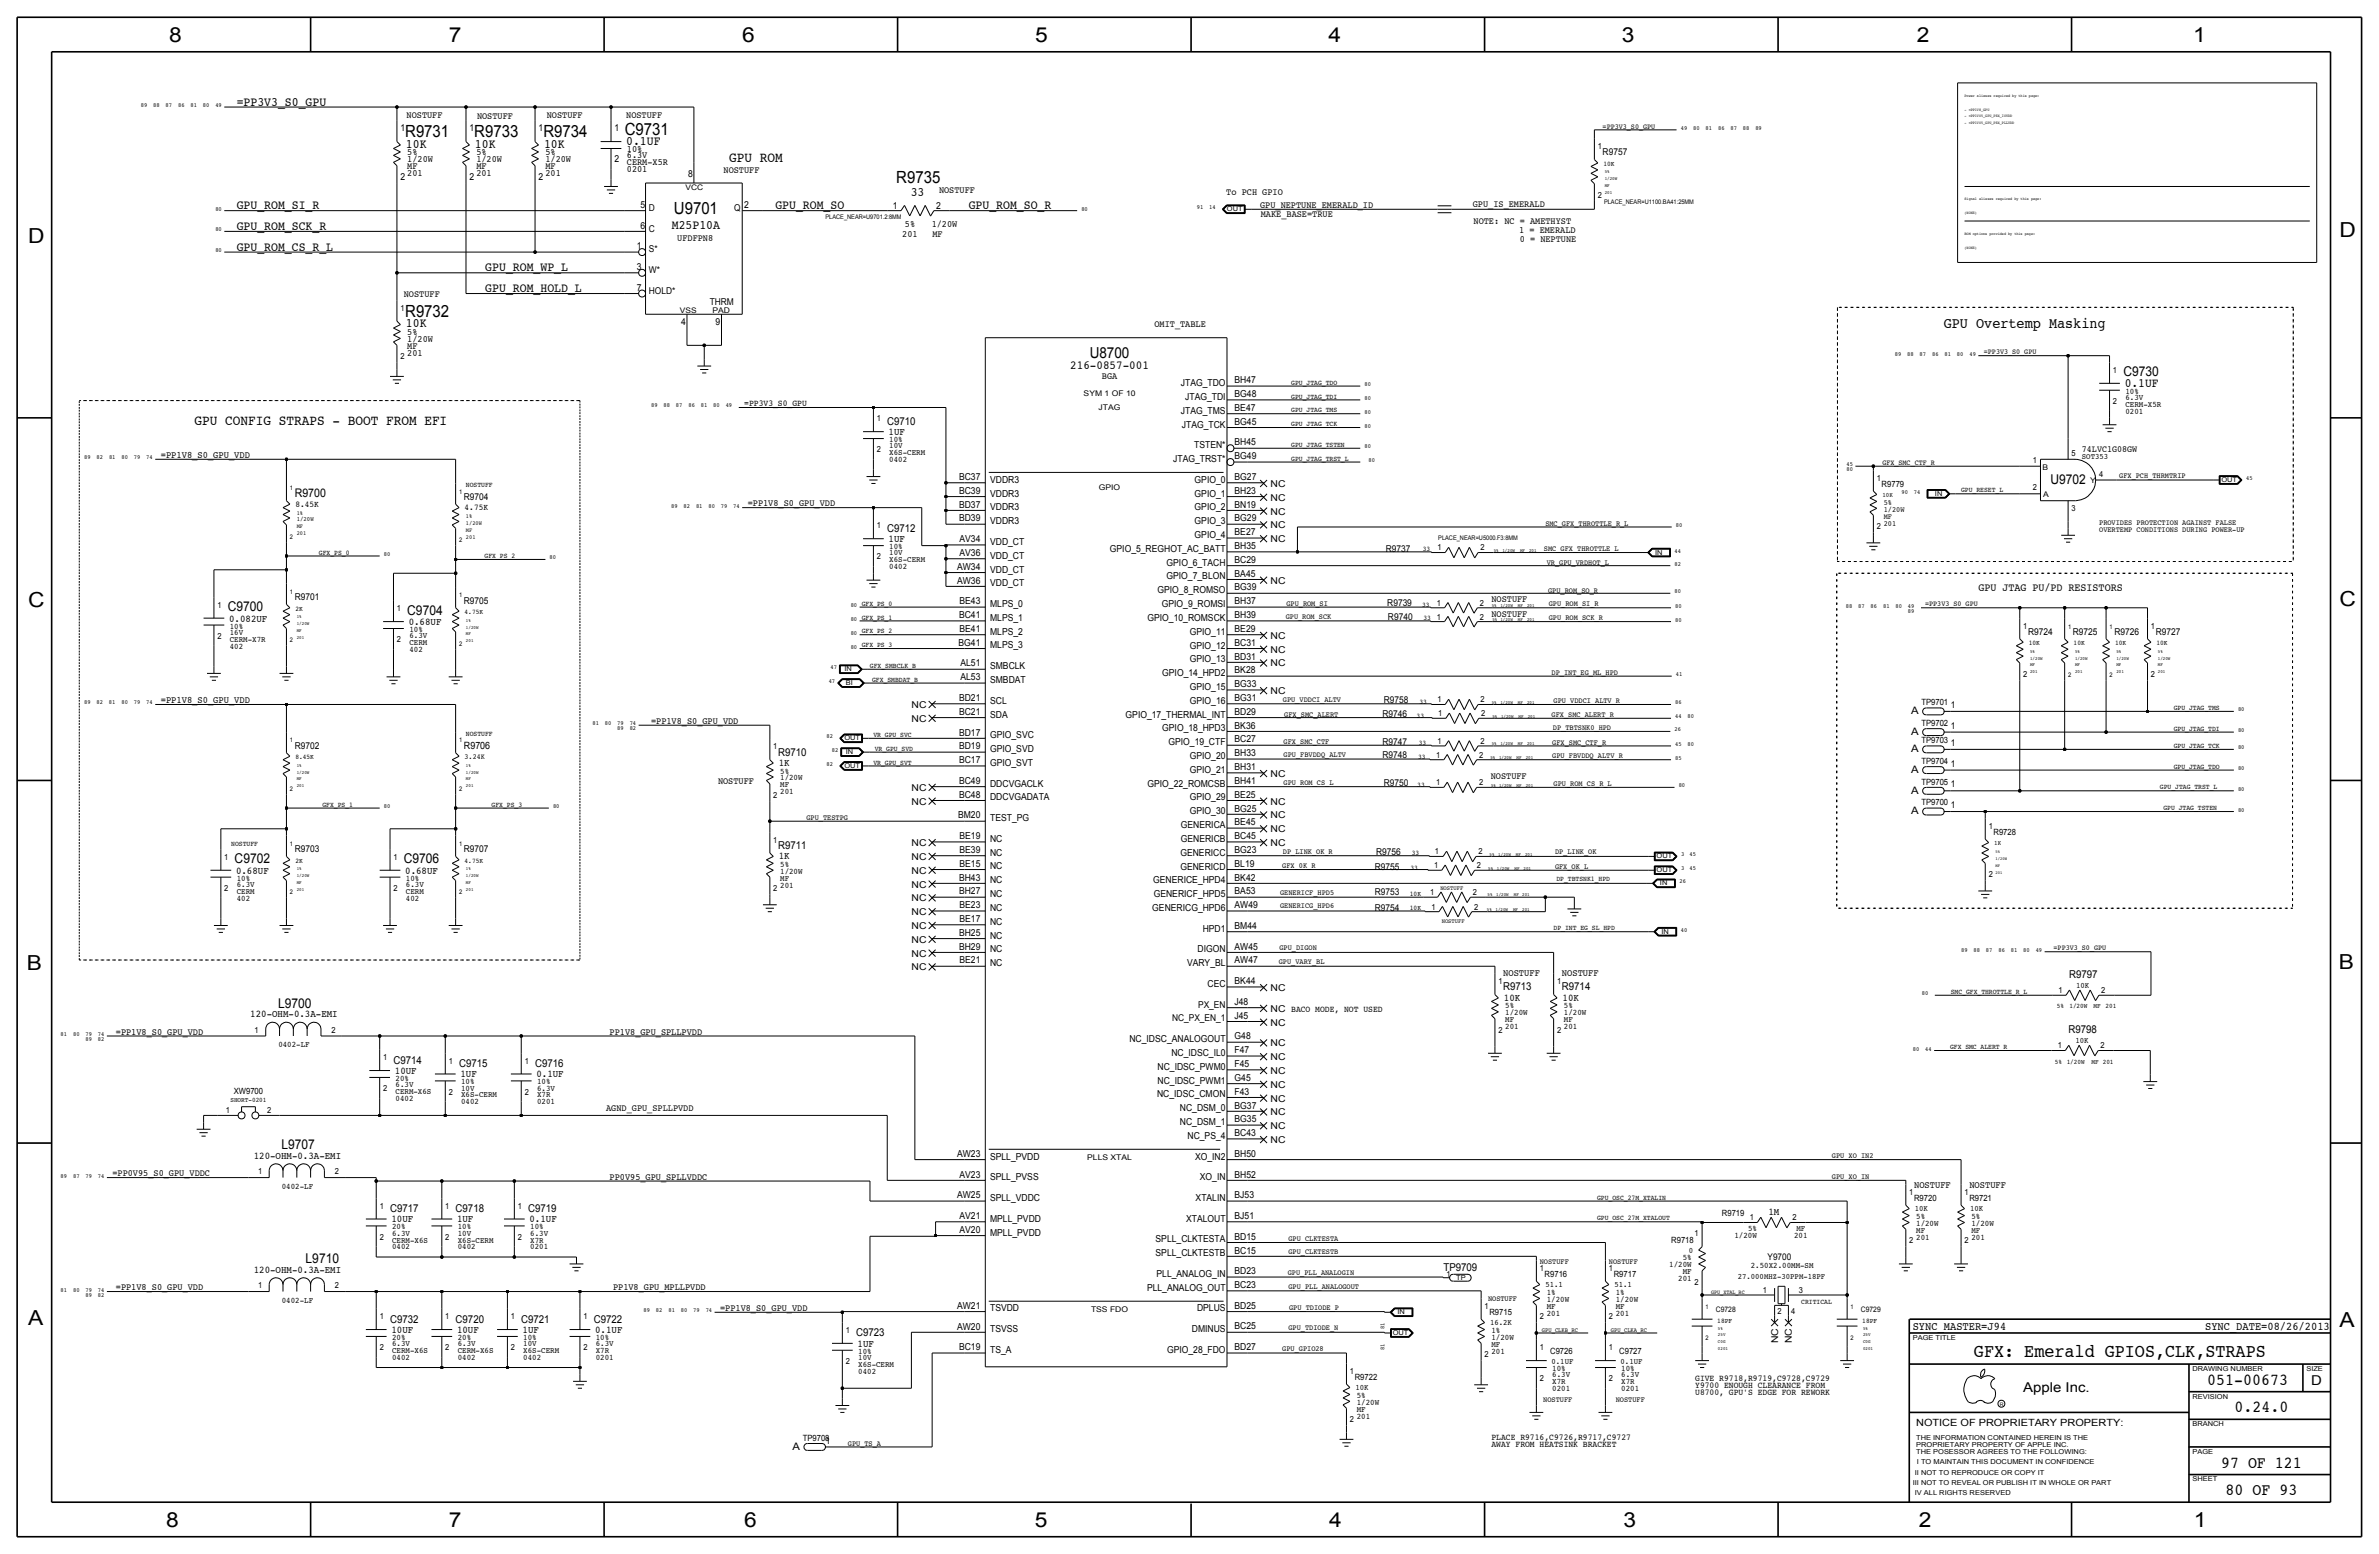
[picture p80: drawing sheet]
<svg xmlns="http://www.w3.org/2000/svg" width="875mm" height="572mm" viewBox="0 0 875 572" stroke-linecap="round" stroke-linejoin="round" font-family="sans-serif">
<defs><g id="words">
<g font-size="7.6">
<text x="62.2" y="15.5">8</text>
<text x="165" y="15.5">7</text>
<text x="273" y="15.5">6</text>
<text x="380.7" y="15.5">5</text>
<text x="488.6" y="15.5">4</text>
<text x="596.6" y="15.5">3</text>
<text x="705.1" y="15.5">2</text>
<text x="806.7" y="15.5">1</text>
<text x="10.4" y="89.4">D</text>
<text x="860.5" y="87.1">D</text>
<text x="10.4" y="223.3">C</text>
<text x="860.5" y="222.8">C</text>
<text x="9.8" y="356.6">B</text>
<text x="860.2" y="356.4">B</text>
<text x="10.4" y="487.4">A</text>
<text x="860.5" y="488.2">A</text>
<text x="61.2" y="561.6">8</text>
<text x="165" y="561.6">7</text>
<text x="273.8" y="561.6">6</text>
<text x="380.7" y="561.6">5</text>
<text x="488.9" y="561.6">4</text>
<text x="597.1" y="561.6">3</text>
<text x="705.8" y="561.6">2</text>
<text x="806.9" y="561.6">1</text>
</g>
<text font-size="6.9" x="726.1" y="499.1">GFX: Emerald GPIOS,CLK,STRAPS</text>
<g font-size="6.2">
<text x="149" y="50.5">R9731</text>
<text x="174.4" y="50.5">R9733</text>
<text x="199.8" y="50.5">R9734</text>
<text x="229.8" y="49.5">C9731</text>
<text x="329.7" y="67.3">R9735</text>
<text x="247.9" y="78.7">U9701</text>
<text x="149" y="116.6">R9732</text>
<text x="811.9" y="509.3">051-00673</text>
<text x="821.9" y="519.4">0.24.0</text>
<text x="817" y="539.7">97 OF 121</text>
<text x="818.6" y="549.9">80 OF 93</text>
</g>
<g font-size="5.6">
<text x="715" y="120.7">GPU Overtemp Masking</text>
<text x="400.8" y="131.8">U8700</text>
</g>
<g font-size="5.3">
<text x="268.2" y="59.7">GPU ROM</text>
<text x="71.6" y="156.2">GPU CONFIG STRAPS - BOOT FROM EFI</text>
</g>
<g font-size="5">
<text x="781" y="138.4">C9730</text>
<text x="754.2" y="178.1">U9702</text>
<text x="83.8" y="224.8">C9700</text>
<text x="149.8" y="226.1">C9704</text>
<text x="86.3" y="317.5">C9702</text>
<text x="148.5" y="317.5">C9706</text>
<text x="102.3" y="370.6">L9700</text>
<text x="103.5" y="422.7">L9707</text>
<text x="112.4" y="464.6">L9710</text>
<text x="850.1" y="509.3">D</text>
<text x="744.2" y="511.8">Apple Inc.</text>
</g>
<g font-size="4.7">
<text x="87.1" y="38.9">=PP3V3_S0_GPU</text>
<text x="230.3" y="53.3">0.1UF</text>
<text x="149.3" y="54.4">10K</text>
<text x="174.7" y="54.4">10K</text>
<text x="200.1" y="54.4">10K</text>
<text x="87.1" y="77">GPU_ROM_SI_R</text>
<text x="285.2" y="77">GPU_ROM_SO</text>
<text x="335" y="72.1">33</text>
<text x="356.3" y="77">GPU_ROM_SO_R</text>
<text x="87.1" y="84.6">GPU_ROM_SCK_R</text>
<text x="247.1" y="84.3">M25P10A</text>
<text x="87.1" y="92.2">GPU_ROM_CS_R_L</text>
<text x="178.5" y="99.8">GPU_ROM_WP_L</text>
<text x="178.5" y="107.4">GPU_ROM_HOLD_L</text>
<text x="149.3" y="120.4">10K</text>
<text x="781.5" y="142.2">0.1UF</text>
</g>
<text font-size="4.5" x="393.6" y="135.6">216-0857-001</text>
<text font-size="4.4" x="108.4" y="182.6">R9700</text>
<g font-size="4.3">
<text x="703.5" y="488.9">SYNC_MASTER=J94</text>
<text x="811.1" y="488.9">SYNC_DATE=08/26/2013</text>
</g>
<text font-size="4.1" x="727.7" y="217.2">GPU JTAG PU/PD RESISTORS</text>
<g font-size="4">
<text x="326.3" y="156.2">C9710</text>
<text x="326.3" y="195.6">C9712</text>
<text x="286.2" y="277.9">R9710</text>
<text x="286.2" y="312.2">R9711</text>
<text x="761" y="359.7">R9797</text>
<text x="552.9" y="364.2">R9713</text>
<text x="574.5" y="364.2">R9714</text>
<text x="760.8" y="380">R9798</text>
<text x="144.7" y="391.2">C9714</text>
<text x="168.9" y="392.4">C9715</text>
<text x="196.8" y="392.4">C9716</text>
<text x="143.5" y="445.8">C9717</text>
<text x="167.6" y="445.8">C9718</text>
<text x="194.3" y="445.8">C9719</text>
<text x="530.9" y="467.4">TP9709</text>
<text x="143.5" y="486.4">C9732</text>
<text x="167.6" y="486.4">C9720</text>
<text x="191.7" y="486.4">C9721</text>
<text x="218.4" y="486.4">C9722</text>
<text x="314.9" y="491.5">C9723</text>
</g>
<g font-size="3.8">
<text x="326.8" y="160">1UF</text>
<text x="326.8" y="199.4">1UF</text>
<text x="84.3" y="228.6">0.082UF</text>
<text x="150.3" y="229.9">0.68UF</text>
<text x="702.9" y="262.7">A</text>
<text x="702.9" y="270.3">A</text>
<text x="286.5" y="281.7">1K</text>
<text x="702.9" y="276.7">A</text>
<text x="702.9" y="284.3">A</text>
<text x="702.9" y="291.9">A</text>
<text x="702.9" y="299.5">A</text>
<text x="286.5" y="316">1K</text>
<text x="86.8" y="321.3">0.68UF</text>
<text x="149" y="321.3">0.68UF</text>
<text x="553.2" y="368">10K</text>
<text x="574.8" y="368">10K</text>
<text x="92.1" y="374.1">120-OHM-0.3A-EMI</text>
<text x="145.2" y="395">10UF</text>
<text x="169.4" y="396.2">1UF</text>
<text x="197.3" y="396.2">0.1UF</text>
<text x="93.3" y="426.2">120-OHM-0.3A-EMI</text>
<text x="144" y="449.6">10UF</text>
<text x="168.1" y="449.6">1UF</text>
<text x="194.8" y="449.6">0.1UF</text>
<text x="650.5" y="446.8">1M</text>
<text x="93.3" y="468.1">120-OHM-0.3A-EMI</text>
<text x="144" y="490.2">10UF</text>
<text x="168.1" y="490.2">10UF</text>
<text x="192.2" y="490.2">1UF</text>
<text x="218.9" y="490.2">0.1UF</text>
<text x="315.4" y="495.3">1UF</text>
<text x="291.4" y="533.2">A</text>
</g>
<g font-size="3.7">
<text x="170.6" y="275.3">R9706</text>
<text x="704.8" y="524.5">NOTICE OF PROPRIETARY PROPERTY:</text>
</g>
<g font-size="3.6">
<text x="59.1" y="168.4">=PP1V8_S0_GPU_VDD</text>
<text x="59.1" y="258.6">=PP1V8_S0_GPU_VDD</text>
<text x="552.9" y="358.9">NOSTUFF</text>
<text x="574.5" y="358.9">NOSTUFF</text>
<text x="704" y="436.9">NOSTUFF</text>
<text x="724.4" y="436.9">NOSTUFF</text>
</g>
<g font-size="3.5">
<text x="149.6" y="43.4">NOSTUFF</text>
<text x="175.5" y="43.7">NOSTUFF</text>
<text x="201.1" y="43.4">NOSTUFF</text>
<text x="230.3" y="43.4">NOSTUFF</text>
<text x="147.3" y="48.3">1</text>
<text x="172.7" y="48.3">1</text>
<text x="198.1" y="48.3">1</text>
<text x="226" y="48.3">1</text>
<text x="149.8" y="57.2">5%</text>
<text x="149.8" y="59.7">1/20W</text>
<text x="175.2" y="57.2">5%</text>
<text x="175.2" y="59.7">1/20W</text>
<text x="200.6" y="59.7">1/20W</text>
<text x="200.6" y="57.2">5%</text>
<text x="226" y="59.7">2</text>
<text x="230.6" y="58.2">6.3V</text>
<text x="230.6" y="55.9">10%</text>
<text x="589.5" y="57.2">R9757</text>
<text x="149.8" y="64.8">201</text>
<text x="149.8" y="62.2">MF</text>
<text x="175.2" y="62.2">MF</text>
<text x="175.2" y="64.8">201</text>
<text x="200.6" y="64.8">201</text>
<text x="200.6" y="62.2">MF</text>
<text x="230.6" y="63.2">0201</text>
<text x="230.6" y="60.7">CERM-X5R</text>
<text x="253.1" y="65.1">8</text>
<text x="266.1" y="63.8">NOSTUFF</text>
<text x="147.3" y="66">2</text>
<text x="172.7" y="66">2</text>
<text x="198.1" y="66">2</text>
<text x="345.4" y="71.1">NOSTUFF</text>
<text x="451.1" y="71.6">To PCH GPIO</text>
<text x="235.5" y="76.5">5</text>
<text x="238.7" y="77.5">D</text>
<text x="270" y="77.5">Q</text>
<text x="273.7" y="76.5">2</text>
<text x="328.4" y="76.7">1</text>
<text x="344.4" y="76.7">2</text>
<text x="463.5" y="76.5">GPU_NEPTUNE_EMERALD_ID</text>
<text x="541.7" y="75.9">GPU_IS_EMERALD</text>
<text x="332.8" y="83.3">5%</text>
<text x="342.7" y="83.3">1/20W</text>
<text x="463.8" y="79.8">MAKE_BASE=TRUE</text>
<text x="542" y="82.5">NOTE: NC = AMETHYST</text>
<text x="235.5" y="84.1">6</text>
<text x="238.7" y="85.1">C</text>
<text x="249.1" y="88.6">UFDFPN8</text>
<text x="331.9" y="87.1">201</text>
<text x="343" y="87.1">MF</text>
<text x="558.7" y="85.6">1 = EMERALD</text>
<text x="559" y="88.9">0 = NEPTUNE</text>
<text x="234.3" y="91.7">1</text>
<text x="238.7" y="92.8">S*</text>
<text x="234.3" y="99.4">3</text>
<text x="238.7" y="100.4">W*</text>
<text x="234.3" y="107">7</text>
<text x="148.5" y="109.2">NOSTUFF</text>
<text x="238.7" y="108">HOLD*</text>
<text x="261.1" y="112.3">THRM</text>
<text x="250.5" y="119.7">4</text>
<text x="263.2" y="119.7">9</text>
<text x="149.8" y="123.2">5%</text>
<text x="149.8" y="125.7">1/20W</text>
<text x="424.6" y="120.4">OMIT_TABLE</text>
<text x="149.8" y="130.8">201</text>
<text x="149.8" y="128.3">MF</text>
<text x="405.3" y="139.4">BGA</text>
<text x="434.3" y="142">JTAG_TDO</text>
<text x="454.1" y="141">BH47</text>
<text x="435.9" y="147.1">JTAG_TDI</text>
<text x="454.1" y="146">BG48</text>
<text x="434.3" y="152.1">JTAG_TMS</text>
<text x="454.1" y="151.1">BE47</text>
<text x="434.7" y="157.2">JTAG_TCK</text>
<text x="454.1" y="156.2">BG45</text>
<text x="439.2" y="164.8">TSTEN*</text>
<text x="454.1" y="163.8">BH45</text>
<text x="765.8" y="166.4">74LVC1G08GW</text>
<text x="431.5" y="169.9">JTAG_TRST*</text>
<text x="454.1" y="168.9">BG49</text>
<text x="352.7" y="176.5">BC37</text>
<text x="364.2" y="177.5">VDDR3</text>
<text x="439.4" y="177.5">GPIO_0</text>
<text x="454.1" y="176.5">BG27</text>
<text x="467.3" y="179.1">NC</text>
<text x="170.6" y="183.9">R9704</text>
<text x="352.7" y="181.6">BC39</text>
<text x="364.2" y="182.6">VDDR3</text>
<text x="439.4" y="182.6">GPIO_1</text>
<text x="454.1" y="181.6">BH23</text>
<text x="467.3" y="184.2">NC</text>
<text x="275" y="186.2">=PP1V8_S0_GPU_VDD</text>
<text x="352.7" y="191.8">BD39</text>
<text x="352.7" y="186.7">BD37</text>
<text x="364.2" y="187.7">VDDR3</text>
<text x="439.4" y="187.7">GPIO_2</text>
<text x="454.1" y="191.7">BG29</text>
<text x="454.1" y="186.7">BN19</text>
<text x="467.3" y="189.2">NC</text>
<text x="364.2" y="192.8">VDDR3</text>
<text x="439.4" y="192.8">GPIO_3</text>
<text x="439.4" y="197.9">GPIO_4</text>
<text x="454.1" y="196.8">BE27</text>
<text x="467.3" y="194.3">NC</text>
<text x="352.9" y="199.4">AV34</text>
<text x="364.2" y="200.4">VDD_CT</text>
<text x="408.2" y="202.9">GPIO_5_REGHOT_AC_BATT</text>
<text x="454.1" y="201.9">BH35</text>
<text x="467.3" y="199.4">NC</text>
<text x="509.8" y="202.9">R9737</text>
<text x="352" y="209.5">AW34</text>
<text x="352.9" y="204.5">AV36</text>
<text x="364.2" y="205.5">VDD_CT</text>
<text x="429.1" y="208">GPIO_6_TACH</text>
<text x="454.1" y="207">BC29</text>
<text x="352" y="214.6">AW36</text>
<text x="364.2" y="210.5">VDD_CT</text>
<text x="364.2" y="215.6">VDD_CT</text>
<text x="429.1" y="213.1">GPIO_7_BLON</text>
<text x="454.1" y="212.1">BA45</text>
<text x="467.3" y="214.6">NC</text>
<text x="108.4" y="220.7">R9701</text>
<text x="170.6" y="222">R9705</text>
<text x="425.8" y="218.2">GPIO_8_ROMSO</text>
<text x="454.1" y="217.1">BG39</text>
<text x="548.6" y="221.5">NOSTUFF</text>
<text x="352.7" y="227.3">BC41</text>
<text x="352.9" y="222.2">BE43</text>
<text x="364.2" y="223.2">MLPS_0</text>
<text x="427.3" y="223.3">GPIO_9_ROMSI</text>
<text x="454.1" y="227.3">BH39</text>
<text x="454.1" y="222.2">BH37</text>
<text x="510.3" y="223">R9739</text>
<text x="548.6" y="226.8">NOSTUFF</text>
<text x="352.9" y="232.4">BE41</text>
<text x="364.2" y="228.3">MLPS_1</text>
<text x="364.2" y="233.4">MLPS_2</text>
<text x="422.1" y="228.3">GPIO_10_ROMSCK</text>
<text x="437.7" y="233.4">GPIO_11</text>
<text x="454.1" y="232.4">BE29</text>
<text x="510.5" y="228.1">R9740</text>
<text x="745.9" y="233.4">R9724</text>
<text x="762.5" y="233.4">R9725</text>
<text x="777.7" y="233.4">R9726</text>
<text x="792.9" y="233.4">R9727</text>
<text x="352.6" y="237.5">BG41</text>
<text x="364.2" y="238.5">MLPS_3</text>
<text x="437.7" y="238.5">GPIO_12</text>
<text x="454.1" y="237.5">BC31</text>
<text x="467.3" y="235">NC</text>
<text x="353.3" y="245.1">AL51</text>
<text x="437.7" y="243.6">GPIO_13</text>
<text x="454.1" y="242.6">BD31</text>
<text x="467.3" y="245.1">NC</text>
<text x="467.3" y="240">NC</text>
<text x="353.3" y="250.2">AL53</text>
<text x="364.2" y="246.1">SMBCLK</text>
<text x="364.2" y="251.2">SMBDAT</text>
<text x="427.5" y="248.6">GPIO_14_HPD2</text>
<text x="454.1" y="247.6">BK28</text>
<text x="352.7" y="257.8">BD21</text>
<text x="437.7" y="253.7">GPIO_15</text>
<text x="454.1" y="257.8">BG31</text>
<text x="454.1" y="252.7">BG33</text>
<text x="467.3" y="255.3">NC</text>
<text x="335.3" y="260.4">NC</text>
<text x="352.7" y="262.9">BC21</text>
<text x="364.2" y="258.8">SCL</text>
<text x="364.2" y="263.9">SDA</text>
<text x="414" y="263.9">GPIO_17_THERMAL_INT</text>
<text x="437.7" y="258.8">GPIO_16</text>
<text x="454.1" y="262.9">BD29</text>
<text x="508.5" y="263.7">R9746</text>
<text x="509" y="258.6">R9758</text>
<text x="717.5" y="260.4">1</text>
<text x="239.5" y="266.2">=PP1V8_S0_GPU_VDD</text>
<text x="335.3" y="265.4">NC</text>
<text x="427.5" y="269">GPIO_18_HPD3</text>
<text x="454.1" y="268">BK36</text>
<text x="717.5" y="268">1</text>
<text x="108.4" y="275.3">R9702</text>
<text x="352.7" y="275.6">BD19</text>
<text x="352.7" y="270.5">BD17</text>
<text x="364.2" y="271.5">GPIO_SVC</text>
<text x="429.8" y="274.1">GPIO_19_CTF</text>
<text x="454.1" y="273">BC27</text>
<text x="508.5" y="274.1">R9747</text>
<text x="717.5" y="274.3">1</text>
<text x="352.7" y="280.7">BC17</text>
<text x="364.2" y="281.7">GPIO_SVT</text>
<text x="364.2" y="276.6">GPIO_SVD</text>
<text x="437.7" y="279.1">GPIO_20</text>
<text x="454.1" y="278.1">BH33</text>
<text x="508.5" y="278.9">R9748</text>
<text x="717.5" y="281.9">1</text>
<text x="437.7" y="284.2">GPIO_21</text>
<text x="454.1" y="283.2">BH31</text>
<text x="467.3" y="285.8">NC</text>
<text x="548.3" y="286.5">NOSTUFF</text>
<text x="264.1" y="288.3">NOSTUFF</text>
<text x="335.3" y="290.8">NC</text>
<text x="352.7" y="293.3">BC48</text>
<text x="352.7" y="288.3">BC49</text>
<text x="364.2" y="289.3">DDCVGACLK</text>
<text x="422.1" y="289.3">GPIO_22_ROMCSB</text>
<text x="454.1" y="293.4">BE25</text>
<text x="454.1" y="288.3">BH41</text>
<text x="509" y="289.1">R9750</text>
<text x="717.5" y="289.6">1</text>
<text x="335.3" y="295.9">NC</text>
<text x="364.2" y="294.4">DDCVGADATA</text>
<text x="437.7" y="294.4">GPIO_29</text>
<text x="437.7" y="299.5">GPIO_30</text>
<text x="454.1" y="298.5">BG25</text>
<text x="467.3" y="295.9">NC</text>
<text x="717.5" y="297.2">1</text>
<text x="352.4" y="301">BM20</text>
<text x="364.2" y="302">TEST_PG</text>
<text x="434.3" y="304.5">GENERICA</text>
<text x="454.1" y="303.5">BE45</text>
<text x="467.3" y="301">NC</text>
<text x="335.3" y="311.2">NC</text>
<text x="352.9" y="308.6">BE19</text>
<text x="364.2" y="309.6">NC</text>
<text x="434.3" y="309.6">GENERICB</text>
<text x="454.1" y="308.6">BC45</text>
<text x="467.3" y="306.1">NC</text>
<text x="467.3" y="311.2">NC</text>
<text x="108.4" y="313.4">R9703</text>
<text x="170.6" y="313.4">R9707</text>
<text x="335.3" y="316.2">NC</text>
<text x="352.9" y="313.7">BE39</text>
<text x="364.2" y="314.7">NC</text>
<text x="434.2" y="314.7">GENERICC</text>
<text x="454.1" y="313.7">BG23</text>
<text x="506.2" y="314.5">R9756</text>
<text x="335.3" y="321.3">NC</text>
<text x="352.7" y="323.8">BH43</text>
<text x="352.9" y="318.8">BE15</text>
<text x="364.2" y="319.8">NC</text>
<text x="434.2" y="319.8">GENERICD</text>
<text x="454.1" y="323.8">BK42</text>
<text x="454.1" y="318.7">BL19</text>
<text x="505.7" y="319.8">R9755</text>
<text x="335.3" y="326.4">NC</text>
<text x="352.7" y="328.9">BH27</text>
<text x="364.2" y="329.9">NC</text>
<text x="364.2" y="324.8">NC</text>
<text x="424.2" y="324.9">GENERICE_HPD4</text>
<text x="424.4" y="329.9">GENERICF_HPD5</text>
<text x="454.1" y="328.9">BA53</text>
<text x="505.7" y="329.2">R9753</text>
<text x="335.3" y="331.5">NC</text>
<text x="352.9" y="334">BE23</text>
<text x="364.2" y="335">NC</text>
<text x="423.8" y="335">GENERICG_HPD6</text>
<text x="454.1" y="334">AW49</text>
<text x="505.7" y="335">R9754</text>
<text x="335.3" y="341.6">NC</text>
<text x="335.3" y="336.6">NC</text>
<text x="352.9" y="339.1">BE17</text>
<text x="364.2" y="340.1">NC</text>
<text x="454.1" y="341.6">BM44</text>
<text x="335.3" y="346.7">NC</text>
<text x="352.7" y="344.2">BH25</text>
<text x="364.2" y="345.2">NC</text>
<text x="442.4" y="342.6">HPD1</text>
<text x="335.3" y="351.8">NC</text>
<text x="352.7" y="349.2">BH29</text>
<text x="364.2" y="350.2">NC</text>
<text x="440.5" y="350.3">DIGON</text>
<text x="454.1" y="349.2">AW45</text>
<text x="335.3" y="356.9">NC</text>
<text x="352.9" y="354.3">BE21</text>
<text x="364.2" y="355.3">NC</text>
<text x="436.6" y="355.3">VARY_BL</text>
<text x="454.1" y="354.3">AW47</text>
<text x="444.1" y="363">CEC</text>
<text x="454.1" y="361.9">BK44</text>
<text x="467.3" y="364.5">NC</text>
<text x="440.7" y="370.6">PX_EN</text>
<text x="454.1" y="369.6">J48</text>
<text x="431.1" y="375.7">NC_PX_EN_1</text>
<text x="454.1" y="374.6">J45</text>
<text x="467.3" y="372.1">NC BACO MODE, NOT USED</text>
<text x="467.3" y="377.2">NC</text>
<text x="42.6" y="380.5">=PP1V8_S0_GPU_VDD</text>
<text x="224.2" y="380.5">PP1V8_GPU_SPLLPVDD</text>
<text x="415.4" y="383.3">NC_IDSC_ANALOGOUT</text>
<text x="454.1" y="382.3">G48</text>
<text x="430.8" y="388.4">NC_IDSC_IL0</text>
<text x="454.1" y="387.3">F47</text>
<text x="467.3" y="389.9">NC</text>
<text x="467.3" y="384.8">NC</text>
<text x="425.8" y="393.4">NC_IDSC_PWM0</text>
<text x="454.1" y="392.4">F45</text>
<text x="467.3" y="395">NC</text>
<text x="425.8" y="398.5">NC_IDSC_PWM1</text>
<text x="454.1" y="397.5">G45</text>
<text x="467.3" y="400.1">NC</text>
<text x="425.6" y="403.6">NC_IDSC_CMON</text>
<text x="454.1" y="402.6">F43</text>
<text x="454.1" y="407.7">BG37</text>
<text x="467.3" y="405.1">NC</text>
<text x="223" y="408.4">AGND_GPU_SPLLPVDD</text>
<text x="434" y="408.7">NC_DSM_0</text>
<text x="434" y="413.7">NC_DSM_1</text>
<text x="454.1" y="412.7">BG35</text>
<text x="467.3" y="410.2">NC</text>
<text x="436.8" y="418.8">NC_PS_4</text>
<text x="454.1" y="417.8">BC43</text>
<text x="467.3" y="415.3">NC</text>
<text x="352" y="425.4">AW23</text>
<text x="454.1" y="425.5">BH50</text>
<text x="467.3" y="420.4">NC</text>
<text x="364.2" y="426.4">SPLL_PVDD</text>
<text x="439.6" y="426.4">XO_IN2</text>
<text x="41.4" y="432.6">=PP0V95_S0_GPU_VDDC</text>
<text x="224.2" y="433.8">PP0V95_GPU_SPLLVDDC</text>
<text x="352.9" y="433.1">AV23</text>
<text x="364.2" y="434.1">SPLL_PVSS</text>
<text x="441.3" y="434.1">XO_IN</text>
<text x="454.1" y="433.1">BH52</text>
<text x="352" y="440.7">AW25</text>
<text x="364.2" y="441.7">SPLL_VDDC</text>
<text x="439.8" y="441.7">XTALIN</text>
<text x="454.1" y="440.7">BJ53</text>
<text x="352.9" y="448.3">AV21</text>
<text x="364.2" y="449.3">MPLL_PVDD</text>
<text x="436.3" y="449.3">XTALOUT</text>
<text x="454.1" y="448.3">BJ51</text>
<text x="352.9" y="453.4">AV20</text>
<text x="364.2" y="454.4">MPLL_PVDD</text>
<text x="454.1" y="455.9">BD15</text>
<text x="425.1" y="462">SPLL_CLKTESTB</text>
<text x="425.1" y="456.9">SPLL_CLKTESTA</text>
<text x="454.1" y="461">BC15</text>
<text x="425.4" y="469.6">PLL_ANALOG_IN</text>
<text x="454.1" y="473.7">BC23</text>
<text x="454.1" y="468.6">BD23</text>
<text x="42.6" y="474.5">=PP1V8_S0_GPU_VDD</text>
<text x="225.5" y="474.5">PP1V8_GPU_MPLLPVDD</text>
<text x="421.9" y="474.7">PLL_ANALOG_OUT</text>
<text x="264.9" y="482.1">=PP1V8_S0_GPU_VDD</text>
<text x="352" y="481.3">AW21</text>
<text x="364.2" y="482.3">TSVDD</text>
<text x="440.3" y="482.3">DPLUS</text>
<text x="454.1" y="481.3">BD25</text>
<text x="352" y="488.9">AW20</text>
<text x="364.2" y="489.9">TSVSS</text>
<text x="438.4" y="489.9">DMINUS</text>
<text x="454.1" y="488.9">BC25</text>
<text x="352.7" y="496.6">BC19</text>
<text x="364.2" y="497.6">TS_A</text>
<text x="429.3" y="497.6">GPIO_28_FDO</text>
<text x="454.1" y="496.6">BD27</text>
<text x="654" y="494" transform="rotate(-90 654 494)">NC</text>
<text x="659.1" y="494" transform="rotate(-90 659.1 494)">NC</text>
<text x="303.7" y="531.1">1</text>
</g>
<text font-size="3.4" x="650.1" y="463.5">Y9700</text>
<g font-size="3.3">
<text x="273.8" y="149.4">=PP3V3_S0_GPU</text>
<text x="623.5" y="508">GIVE R9718,R9719,C9728,C9729</text>
<text x="623.5" y="510.5">Y9700 ENOUGH CLEARANCE FROM</text>
<text x="623.5" y="513.1">U8700, GPU'S EDGE FOR REWORK</text>
<text x="548.6" y="529.6">PLACE R9716,C9726,R9717,C9727</text>
<text x="548.6" y="532.1">AWAY FROM HEATSINK BRACKET</text>
</g>
<g font-size="3.2">
<text x="692.1" y="179.1">R9779</text>
<text x="108.7" y="186.4">8.45K</text>
<text x="170.9" y="187.7">4.75K</text>
<text x="706.7" y="259.3">TP9701</text>
<text x="706.7" y="267">TP9702</text>
<text x="706.7" y="273.3">TP9703</text>
<text x="706.7" y="280.9">TP9704</text>
<text x="706.7" y="288.5">TP9705</text>
<text x="706.7" y="296.2">TP9700</text>
<text x="733.2" y="307.1">R9728</text>
<text x="86" y="402.3">XW9700</text>
<text x="704" y="441.7">R9720</text>
<text x="724.4" y="441.7">R9721</text>
<text x="633.3" y="447">R9719</text>
<text x="614.7" y="456.9">R9718</text>
<text x="568.1" y="469.6">R9716</text>
<text x="593.5" y="469.6">R9717</text>
<text x="547.8" y="483.6">R9715</text>
<text x="570.2" y="497.8">C9726</text>
<text x="595.6" y="497.8">C9727</text>
<text x="498.3" y="507.5">R9722</text>
<text x="295.2" y="529.8">TP9708</text>
</g>
<g font-size="3.1">
<text x="587.7" y="54.9">1</text>
<text x="587.7" y="72.6">2</text>
<text x="147.3" y="114.3">1</text>
<text x="147.3" y="132.1">2</text>
<text x="777.2" y="137.2">1</text>
<text x="777.2" y="148.6">2</text>
<text x="781.8" y="149.6">CERM-X5R</text>
<text x="781.8" y="147.1">6.3V</text>
<text x="781.8" y="144.8">10%</text>
<text x="322.5" y="154.9">1</text>
<text x="781.8" y="152.1">0201</text>
<text x="322.5" y="166.4">2</text>
<text x="327.1" y="164.8">10V</text>
<text x="327.1" y="162.6">10%</text>
<text x="327.1" y="167.4">X6S-CERM</text>
<text x="761.9" y="167.6">5</text>
<text x="327.1" y="169.9">0402</text>
<text x="747.7" y="170.2">1</text>
<text x="690.3" y="176.8">1</text>
<text x="772.1" y="175.3">4</text>
<text x="747.7" y="180.3">2</text>
<text x="761.9" y="188">3</text>
<text x="322.5" y="194.3">1</text>
<text x="690.3" y="194.6">2</text>
<text x="327.1" y="201.9">10%</text>
<text x="528.8" y="202.4">1</text>
<text x="544.5" y="202.4">2</text>
<text x="322.5" y="205.7">2</text>
<text x="327.1" y="204.2">10V</text>
<text x="327.1" y="206.8">X6S-CERM</text>
<text x="327.1" y="209.3">0402</text>
<text x="80" y="223.5">1</text>
<text x="146" y="224.8">1</text>
<text x="528.5" y="227.8">1</text>
<text x="528.5" y="222.8">1</text>
<text x="544.3" y="227.8">2</text>
<text x="544.3" y="222.8">2</text>
<text x="84.5" y="233.4">16V</text>
<text x="84.5" y="231.1">10%</text>
<text x="150.6" y="232.4">10%</text>
<text x="744.2" y="231.1">1</text>
<text x="791.2" y="231.1">1</text>
<text x="80" y="235">2</text>
<text x="84.5" y="236">CERM-X7R</text>
<text x="84.5" y="238.5">402</text>
<text x="146" y="236.2">2</text>
<text x="150.6" y="234.7">6.3V</text>
<text x="150.6" y="239.8">402</text>
<text x="150.6" y="237.2">CERM</text>
<text x="744.2" y="248.9">2</text>
<text x="791.2" y="248.9">2</text>
<text x="528.8" y="258.3">1</text>
<text x="529" y="263.4">1</text>
<text x="544.5" y="258.3">2</text>
<text x="544.8" y="263.4">2</text>
<text x="284.4" y="275.6">1</text>
<text x="528.8" y="273.6">1</text>
<text x="544.5" y="273.6">2</text>
<text x="528.3" y="278.6">1</text>
<text x="544" y="278.6">2</text>
<text x="287" y="284.5">5%</text>
<text x="287" y="287">1/20W</text>
<text x="284.4" y="293.4">2</text>
<text x="287" y="292.1">201</text>
<text x="287" y="289.6">MF</text>
<text x="528.3" y="288.8">1</text>
<text x="544" y="288.8">2</text>
<text x="731.5" y="304.8">1</text>
<text x="284.4" y="309.9">1</text>
<text x="82.5" y="316.2">1</text>
<text x="144.7" y="316.2">1</text>
<text x="527.8" y="314.2">1</text>
<text x="543.8" y="314.2">2</text>
<text x="87.1" y="323.8">10%</text>
<text x="149.3" y="323.9">10%</text>
<text x="287" y="318.8">5%</text>
<text x="287" y="321.3">1/20W</text>
<text x="287" y="323.9">MF</text>
<text x="527.5" y="319.3">1</text>
<text x="543.3" y="319.3">2</text>
<text x="731.5" y="322.6">2</text>
<text x="82.5" y="327.7">2</text>
<text x="87.1" y="328.7">CERM</text>
<text x="87.1" y="326.1">6.3V</text>
<text x="144.7" y="327.7">2</text>
<text x="149.3" y="326.1">6.3V</text>
<text x="149.3" y="328.7">CERM</text>
<text x="284.4" y="327.7">2</text>
<text x="287" y="326.4">201</text>
<text x="526" y="329.2">1</text>
<text x="541.7" y="329.2">2</text>
<text x="87.1" y="331.2">402</text>
<text x="149.3" y="331.2">402</text>
<text x="526.5" y="334.5">1</text>
<text x="542.2" y="334.5">2</text>
<text x="551.1" y="361.9">1</text>
<text x="572.7" y="361.9">1</text>
<text x="757.1" y="365.3">1</text>
<text x="772.9" y="365.3">2</text>
<text x="553.7" y="370.8">5%</text>
<text x="575.3" y="370.8">5%</text>
<text x="553.7" y="373.4">1/20W</text>
<text x="553.7" y="375.9">MF</text>
<text x="575.3" y="373.4">1/20W</text>
<text x="575.3" y="375.9">MF</text>
<text x="93.7" y="379.7">1</text>
<text x="121.9" y="379.7">2</text>
<text x="551.1" y="379.7">2</text>
<text x="553.7" y="378.5">201</text>
<text x="572.7" y="379.7">2</text>
<text x="575.3" y="378.5">201</text>
<text x="102.4" y="385.1">0402-LF</text>
<text x="140.9" y="389.9">1</text>
<text x="756.9" y="385.6">1</text>
<text x="772.6" y="385.6">2</text>
<text x="165" y="391.2">1</text>
<text x="193" y="391.2">1</text>
<text x="140.9" y="401.3">2</text>
<text x="145.5" y="399.8">6.3V</text>
<text x="145.5" y="397.5">20%</text>
<text x="169.6" y="398.8">10%</text>
<text x="169.6" y="401.1">10V</text>
<text x="197.6" y="398.8">10%</text>
<text x="197.6" y="401.1">6.3V</text>
<text x="145.5" y="402.3">CERM-X6S</text>
<text x="145.5" y="404.9">0402</text>
<text x="165" y="402.6">2</text>
<text x="169.6" y="406.1">0402</text>
<text x="169.6" y="403.6">X6S-CERM</text>
<text x="193" y="402.6">2</text>
<text x="197.6" y="406.1">0201</text>
<text x="197.6" y="403.6">X7R</text>
<text x="83" y="409.4">1</text>
<text x="98.2" y="409.4">2</text>
<text x="94.9" y="431.8">1</text>
<text x="123.1" y="431.8">2</text>
<text x="103.6" y="437.1">0402-LF</text>
<text x="702.3" y="439.4">1</text>
<text x="722.6" y="439.4">1</text>
<text x="139.6" y="444.5">1</text>
<text x="163.8" y="444.5">1</text>
<text x="190.5" y="444.5">1</text>
<text x="643.6" y="448.8">1</text>
<text x="659.3" y="448.8">2</text>
<text x="704.8" y="448.3">5%</text>
<text x="725.1" y="448.3">5%</text>
<text x="139.6" y="455.9">2</text>
<text x="144.2" y="452.1">20%</text>
<text x="144.2" y="454.4">6.3V</text>
<text x="163.8" y="455.9">2</text>
<text x="168.4" y="454.4">10V</text>
<text x="168.4" y="452.1">10%</text>
<text x="190.5" y="455.9">2</text>
<text x="195" y="452.1">10%</text>
<text x="195" y="454.4">6.3V</text>
<text x="623.3" y="454.7">1</text>
<text x="637.9" y="455.4">1/20W</text>
<text x="643" y="452.9">5%</text>
<text x="659.9" y="455.4">201</text>
<text x="660.7" y="452.9">MF</text>
<text x="704.8" y="450.9">1/20W</text>
<text x="704.8" y="453.4">MF</text>
<text x="704.8" y="455.9">201</text>
<text x="725.1" y="455.9">201</text>
<text x="725.1" y="450.9">1/20W</text>
<text x="725.1" y="453.4">MF</text>
<text x="144.2" y="459.5">0402</text>
<text x="144.2" y="456.9">CERM-X6S</text>
<text x="168.4" y="459.5">0402</text>
<text x="168.4" y="456.9">X6S-CERM</text>
<text x="195" y="456.9">X7R</text>
<text x="195" y="459.5">0201</text>
<text x="702.3" y="457.2">2</text>
<text x="722.6" y="457.2">2</text>
<text x="566.4" y="467.4">1</text>
<text x="591.8" y="467.4">1</text>
<text x="614" y="466.1">1/20W</text>
<text x="618.9" y="463.5">5%</text>
<text x="644" y="466.3">2.50X2.00MM-SM</text>
<text x="94.9" y="473.7">1</text>
<text x="123.1" y="473.7">2</text>
<text x="532.1" y="469.6">1</text>
<text x="617.3" y="471.2">201</text>
<text x="619" y="468.6">MF</text>
<text x="623.3" y="472.4">2</text>
<text x="103.6" y="479">0402-LF</text>
<text x="568.9" y="478.8">1/20W</text>
<text x="568.9" y="476.2">1%</text>
<text x="594.3" y="476.2">1%</text>
<text x="594.3" y="478.8">1/20W</text>
<text x="648.4" y="475.5">1</text>
<text x="661.6" y="475.5">3</text>
<text x="139.6" y="485.1">1</text>
<text x="163.8" y="485.1">1</text>
<text x="187.9" y="485.1">1</text>
<text x="214.6" y="485.1">1</text>
<text x="546" y="481.3">1</text>
<text x="566.4" y="485.1">2</text>
<text x="568.9" y="483.9">201</text>
<text x="568.9" y="481.3">MF</text>
<text x="591.8" y="485.1">2</text>
<text x="594.3" y="483.9">201</text>
<text x="594.3" y="481.3">MF</text>
<text x="653.7" y="483.1">2</text>
<text x="658.8" y="483.1">4</text>
<text x="311.1" y="490.2">1</text>
<text x="548.6" y="490.2">1%</text>
<text x="139.6" y="496.6">2</text>
<text x="144.2" y="497.6">CERM-X6S</text>
<text x="144.2" y="495">6.3V</text>
<text x="144.2" y="492.8">20%</text>
<text x="163.8" y="496.6">2</text>
<text x="168.4" y="495">6.3V</text>
<text x="168.4" y="492.8">20%</text>
<text x="168.4" y="497.6">CERM-X6S</text>
<text x="187.9" y="496.6">2</text>
<text x="192.5" y="492.8">10%</text>
<text x="192.5" y="495">10V</text>
<text x="192.5" y="497.6">X6S-CERM</text>
<text x="214.6" y="496.6">2</text>
<text x="219.2" y="497.6">X7R</text>
<text x="219.2" y="495">6.3V</text>
<text x="219.2" y="492.8">10%</text>
<text x="315.7" y="497.8">10%</text>
<text x="548.6" y="497.8">201</text>
<text x="548.6" y="495.3">MF</text>
<text x="548.6" y="492.8">1/20W</text>
<text x="566.4" y="496.6">1</text>
<text x="591.8" y="496.6">1</text>
<text x="144.2" y="500.1">0402</text>
<text x="168.4" y="500.1">0402</text>
<text x="192.5" y="500.1">0402</text>
<text x="219.1" y="500.1">0201</text>
<text x="311.1" y="501.6">2</text>
<text x="315.7" y="502.7">X6S-CERM</text>
<text x="315.7" y="500.1">10V</text>
<text x="546" y="499.1">2</text>
<text x="315.7" y="505.2">0402</text>
<text x="496.5" y="505.2">1</text>
<text x="566.4" y="508">2</text>
<text x="570.9" y="509">X7R</text>
<text x="570.9" y="506.5">6.3V</text>
<text x="570.9" y="504.2">10%</text>
<text x="591.8" y="508">2</text>
<text x="596.3" y="504.2">10%</text>
<text x="596.3" y="509">X7R</text>
<text x="596.3" y="506.5">6.3V</text>
<text x="499.1" y="514.1">5%</text>
<text x="570.9" y="511.6">0201</text>
<text x="596.3" y="511.6">0201</text>
<text x="499.1" y="516.6">1/20W</text>
<text x="499.1" y="521.7">201</text>
<text x="499.1" y="519.2">MF</text>
<text x="496.5" y="523">2</text>
</g>
<g font-size="3">
<text x="765.8" y="168.9">SOT353</text>
<text x="763.6" y="363.2">10K</text>
<text x="763.3" y="383.5">10K</text>
<text x="704.3" y="445.5">10K</text>
<text x="724.6" y="445.5">10K</text>
<text x="621.1" y="460.8">0</text>
<text x="568.4" y="473.5">51.1</text>
<text x="593.8" y="473.5">51.1</text>
<text x="639.2" y="470.2">27.000MHZ-30PPM-18PF</text>
<text x="548.1" y="487.4">16.2K</text>
<text x="570.7" y="501.6">0.1UF</text>
<text x="596.1" y="501.6">0.1UF</text>
<text x="498.6" y="511.3">10K</text>
</g>
<g font-size="2.9">
<text x="262.1" y="115.1">PAD</text>
<text x="398.6" y="145.8">SYM 1 OF 10</text>
<text x="404.1" y="150.9">JTAG</text>
<text x="751.3" y="172.7">B</text>
<text x="768.7" y="177.8">Y</text>
<text x="779.5" y="175.8">GFX_PCH_THRMTRIP</text>
<text x="404.2" y="180.1">GPIO</text>
<text x="692.9" y="185.7">5%</text>
<text x="751.5" y="182.6">A</text>
<text x="692.9" y="190.8">MF</text>
<text x="692.9" y="188.2">1/20W</text>
<text x="568.4" y="193.3">SMC_GFX_THROTTLE_R_L</text>
<text x="692.9" y="193.3">201</text>
<text x="772.1" y="195.6">OVERTEMP CONDITIONS DURING POWER-UP</text>
<text x="772.1" y="193">PROVIDES PROTECTION AGAINST FALSE</text>
<text x="567.9" y="202.7">SMC_GFX_THROTTLE_L</text>
<text x="568.9" y="207.8">VR_GPU_VRDHOT_L</text>
<text x="569.4" y="217.9">GPU_ROM_SO_R</text>
<text x="472.9" y="227.6">GPU_ROM_SCK</text>
<text x="473.2" y="222.8">GPU_ROM_SI</text>
<text x="569.7" y="227.8">GPU_ROM_SCK_R</text>
<text x="569.7" y="223">GPU_ROM_SI_R</text>
<text x="570.7" y="248.2">DP_INT_EG_ML_HPD</text>
<text x="471.9" y="258.3">GPU_VDDCI_ALTV</text>
<text x="472.4" y="263.7">GFX_SMC_ALERT</text>
<text x="570.7" y="263.7">GFX_SMC_ALERT_R</text>
<text x="571.4" y="258.6">GPU_VDDCI_ALTV_R</text>
<text x="571.2" y="268.5">DP_TBTSNK0_HPD</text>
<text x="472.1" y="273.6">GFX_SMC_CTF</text>
<text x="570.9" y="273.8">GFX_SMC_CTF_R</text>
<text x="472.1" y="278.4">GPU_FBVDDQ_ALTV</text>
<text x="570.9" y="278.9">GPU_FBVDDQ_ALTV_R</text>
<text x="472.1" y="288.8">GPU_ROM_CS_L</text>
<text x="571.4" y="289.1">GPU_ROM_CS_R_L</text>
<text x="296.6" y="301.5">GPU_TESTPG</text>
<text x="471.9" y="314.2">DP_LINK_OK_R</text>
<text x="572" y="314.2">DP_LINK_OK</text>
<text x="471.6" y="319.3">GFX_0K_R</text>
<text x="572" y="319.5">GFX_OK_L</text>
<text x="470.9" y="329.2">GENERICF_HPD5</text>
<text x="470.9" y="334">GENERICG_HPD6</text>
<text x="470.6" y="349.5">GPU_DIGON</text>
<text x="470.4" y="354.6">GPU_VARY_BL</text>
<text x="673.8" y="426">GPU_XO_IN2</text>
<text x="399.9" y="426.5">PLLS XTAL</text>
<text x="673.8" y="433.6">GPU_XO_IN</text>
<text x="473.9" y="456.4">GPU_CLKTESTA</text>
<text x="473.9" y="461.3">GPU_CLKTESTB</text>
<text x="566.4" y="464.8">NOSTUFF</text>
<text x="591.8" y="464.8">NOSTUFF</text>
<text x="473.7" y="468.9">GPU_PLL_ANALOGIN</text>
<text x="473.9" y="474">GPU_PLL_ANALOGOUT</text>
<text x="547.3" y="478.3">NOSTUFF</text>
<text x="401.3" y="482.3">TSS FDO</text>
<text x="474.2" y="481.6">GPU_TDIODE_P</text>
<text x="473.9" y="489.2">GPU_TDIODE_N</text>
<text x="471.6" y="496.8">GPU_GPIO28</text>
<text x="567.6" y="515.6">NOSTUFF</text>
<text x="594.3" y="515.6">NOSTUFF</text>
<text x="311.9" y="531.6">GPU_TS_A</text>
</g>
<g font-size="2.8">
<text x="589.5" y="47.5">=PP3V3_S0_GPU</text>
<text x="252.2" y="69.9">VCC</text>
<text x="250.1" y="115.1">VSS</text>
<text x="729.7" y="130.3">=PP3V3_S0_GPU</text>
<text x="692.4" y="170.9">GFX_SMC_CTF_R</text>
<text x="708.1" y="223">=PP3V3_S0_GPU</text>
<text x="170.9" y="279.1">3.24K</text>
<text x="755.3" y="349.5">=PP3V3_S0_GPU</text>
<text x="631.1" y="482.6">C9728</text>
<text x="684.5" y="482.6">C9729</text>
</g>
<g font-size="2.6">
<text x="589.7" y="61">10K</text>
<text x="474.9" y="141.5">GPU_JTAG_TDO</text>
<text x="474.9" y="146.6">GPU_JTAG_TDI</text>
<text x="474.9" y="151.6">GPU_JTAG_TMS</text>
<text x="474.9" y="156.7">GPU_JTAG_TCK</text>
<text x="474.9" y="164.3">GPU_JTAG_TSTEN</text>
<text x="474.9" y="169.4">GPU_JTAG_TRST_L</text>
<text x="171.4" y="179.1">NOSTUFF</text>
<text x="721.3" y="181.1">GPU_RESET_L</text>
<text x="117.3" y="204">GFX_PS_0</text>
<text x="523.3" y="202.7">33</text>
<text x="178.3" y="205.2">GFX_PS_2</text>
<text x="108.7" y="224.5">2K</text>
<text x="170.9" y="225.8">4.75K</text>
<text x="316.9" y="227.8">GFX_PS_1</text>
<text x="316.9" y="222.8">GFX_PS_0</text>
<text x="523.1" y="223.3">33</text>
<text x="316.9" y="232.9">GFX_PS_2</text>
<text x="523.6" y="228.1">33</text>
<text x="316.9" y="238">GFX_PS_3</text>
<text x="746.2" y="237.2">10K</text>
<text x="762.7" y="237.2">10K</text>
<text x="778" y="237.2">10K</text>
<text x="793.2" y="237.2">10K</text>
<text x="320" y="245.6">GFX_SMBCLK_B</text>
<text x="320.8" y="250.7">GFX_SMBDAT_B</text>
<text x="521.1" y="263.9">33</text>
<text x="522.1" y="258.8">33</text>
<text x="799.5" y="261.1">GPU_JTAG_TMS</text>
<text x="799.5" y="268.7">GPU_JTAG_TDI</text>
<text x="171.4" y="270.5">NOSTUFF</text>
<text x="321.3" y="271">VR_GPU_SVC</text>
<text x="521.8" y="274.1">33</text>
<text x="799.5" y="275.1">GPU_JTAG_TCK</text>
<text x="108.7" y="279.1">8.45K</text>
<text x="321.3" y="281.2">VR_GPU_SVT</text>
<text x="321.8" y="276.1">VR_GPU_SVD</text>
<text x="521.6" y="279.1">33</text>
<text x="799.5" y="282.7">GPU_JTAG_TDO</text>
<text x="521.3" y="289.3">33</text>
<text x="794.5" y="290.3">GPU_JTAG_TRST_L</text>
<text x="118.6" y="296.7">GFX_PS_1</text>
<text x="180.8" y="296.7">GFX_PS_3</text>
<text x="795.7" y="297.9">GPU_JTAG_TSTEN</text>
<text x="85" y="311.2">NOSTUFF</text>
<text x="108.7" y="317.2">2K</text>
<text x="170.9" y="317.2">4.75K</text>
<text x="519.3" y="314.5">33</text>
<text x="518.8" y="319.8">33</text>
<text x="518.6" y="329.4">10K</text>
<text x="572.5" y="324.1">DP_TBTSNK1_HPD</text>
<text x="518.6" y="334.8">10K</text>
<text x="571.4" y="342.1">DP_INT_EG_SL_HPD</text>
<text x="717.5" y="365.5">SMC_GFX_THROTTLE_R_L</text>
<text x="717.2" y="385.8">GFX_SMC_ALERT_R</text>
<text x="587.5" y="441.2">GPU_OSC_27M_XTALIN</text>
<text x="587.5" y="448.8">GPU_OSC_27M_XTALOUT</text>
<text x="662.5" y="479.6">CRITICAL</text>
<text x="631.6" y="486.4">18PF</text>
<text x="685" y="486.4">18PF</text>
</g>
<g font-size="2.5">
<text x="451.3" y="77.7">OUT</text>
<text x="817.1" y="177.3">OUT</text>
<text x="711.7" y="182.4">IN</text>
<text x="608.8" y="204">IN</text>
<text x="310.6" y="246.9">IN</text>
<text x="311.1" y="252">BI</text>
<text x="310.6" y="272.3">OUT</text>
<text x="311.1" y="277.4">IN</text>
<text x="310.6" y="282.4">OUT</text>
<text x="609.3" y="315.7">OUT</text>
<text x="609.3" y="320.8">OUT</text>
<text x="610.6" y="325.6">IN</text>
<text x="611.1" y="343.4">IN</text>
<text x="756.6" y="370.8">5%</text>
<text x="761.2" y="370.8">1/20W</text>
<text x="770" y="370.8">MF</text>
<text x="774.4" y="370.8">201</text>
<text x="755.8" y="391.2">5% 1/20W</text>
<text x="769.3" y="391.2">MF 201</text>
<text x="84.8" y="405.1">SHORT-0201</text>
<text x="535.6" y="470.9">TP</text>
<text x="514" y="483.4">IN</text>
<text x="512.3" y="491">OUT</text>
<text x="703.5" y="492.8">PAGE TITLE</text>
<text x="806.4" y="504.2">DRAWING NUMBER</text>
<text x="848.3" y="504.2">SIZE</text>
<text x="806.4" y="514.4">REVISION</text>
<text x="806.4" y="524.5">BRANCH</text>
<text x="704.8" y="532.1">PROPRIETARY PROPERTY OF APPLE INC.</text>
<text x="704.8" y="529.6">THE INFORMATION CONTAINED HEREIN IS THE</text>
<text x="704.8" y="534.7">THE POSESSOR AGREES TO THE FOLLOWING:</text>
<text x="705.1" y="538.5">I TO MAINTAIN THIS DOCUMENT IN CONFIDENCE</text>
<text x="806.4" y="534.7">PAGE</text>
<text x="704.3" y="542.3">II NOT TO REPRODUCE OR COPY IT</text>
<text x="806.4" y="544.8">SHEET</text>
<text x="703.5" y="546.1">III NOT TO REVEAL OR PUBLISH IT IN WHOLE OR PART</text>
<text x="704.3" y="549.9">IV ALL RIGHTS RESERVED</text>
</g>
<g font-size="2.4">
<text x="692.4" y="182.9">10K</text>
<text x="733.5" y="310.9">1K</text>
</g>
<g font-size="2.3">
<text x="51.8" y="39.4">89</text>
<text x="56.4" y="39.4">88</text>
<text x="60.9" y="39.4">87</text>
<text x="65.5" y="39.4">86</text>
<text x="70.1" y="39.4">81</text>
<text x="74.6" y="39.4">80</text>
<text x="79.2" y="39.4">49</text>
<text x="618.2" y="47.7">49</text>
<text x="622.8" y="47.7">80</text>
<text x="627.4" y="47.7">81</text>
<text x="631.9" y="47.7">86</text>
<text x="636.5" y="47.7">87</text>
<text x="641.1" y="47.7">88</text>
<text x="645.6" y="47.7">89</text>
<text x="79.2" y="77.5">80</text>
<text x="397.7" y="77.5">80</text>
<text x="440.2" y="77">91</text>
<text x="444.8" y="77">14</text>
<text x="590" y="74.9">PLACE_NEAR=U1100.BA41:25MM</text>
<text x="303.6" y="80.4">PLACE_NEAR=U9701.2:8MM</text>
<text x="79.2" y="85.1">80</text>
<text x="79.2" y="92.7">80</text>
<text x="696.9" y="130.8">89</text>
<text x="701.5" y="130.8">88</text>
<text x="706.1" y="130.8">87</text>
<text x="710.7" y="130.8">86</text>
<text x="715.2" y="130.8">81</text>
<text x="719.8" y="130.8">80</text>
<text x="724.4" y="130.8">49</text>
<text x="501.9" y="142">80</text>
<text x="239.5" y="149.9">89</text>
<text x="244.1" y="149.9">88</text>
<text x="248.6" y="149.9">87</text>
<text x="253.2" y="149.9">86</text>
<text x="257.8" y="149.9">81</text>
<text x="262.4" y="149.9">80</text>
<text x="266.9" y="149.9">49</text>
<text x="501.9" y="147.1">80</text>
<text x="501.9" y="152.1">80</text>
<text x="501.9" y="157.2">80</text>
<text x="501.9" y="164.8">80</text>
<text x="31" y="168.9">89</text>
<text x="35.5" y="168.9">82</text>
<text x="40.1" y="168.9">81</text>
<text x="44.7" y="168.9">80</text>
<text x="49.2" y="168.9">79</text>
<text x="53.8" y="168.9">74</text>
<text x="503.4" y="169.9">80</text>
<text x="679.2" y="173.3">80</text>
<text x="679.2" y="171.4">45</text>
<text x="826.2" y="176.5">45</text>
<text x="106.6" y="180.3">1</text>
<text x="168.9" y="181.6">1</text>
<text x="699.4" y="181.6">90</text>
<text x="704" y="181.6">74</text>
<text x="109.2" y="191.8">1/20W</text>
<text x="246.9" y="186.7">89</text>
<text x="251.4" y="186.7">82</text>
<text x="256" y="186.7">81</text>
<text x="260.6" y="186.7">80</text>
<text x="265.1" y="186.7">79</text>
<text x="269.7" y="186.7">74</text>
<text x="616.4" y="193.8">80</text>
<text x="106.6" y="198.1">2</text>
<text x="168.9" y="199.4">2</text>
<text x="529" y="198.6">PLACE_NEAR=U5000.F3:8MM</text>
<text x="615.9" y="203.2">44</text>
<text x="141.2" y="204.5">80</text>
<text x="202.1" y="205.7">80</text>
<text x="615.9" y="208">82</text>
<text x="106.6" y="218.4">1</text>
<text x="168.9" y="219.7">1</text>
<text x="615.9" y="218.2">80</text>
<text x="312.9" y="223.3">80</text>
<text x="616.2" y="223.5">80</text>
<text x="678.9" y="223.5">88</text>
<text x="683.5" y="223.5">87</text>
<text x="688.1" y="223.5">86</text>
<text x="692.6" y="223.5">81</text>
<text x="697.2" y="223.5">80</text>
<text x="701.8" y="225.3">89</text>
<text x="701.8" y="223.5">49</text>
<text x="312.9" y="228.3">80</text>
<text x="312.9" y="233.4">80</text>
<text x="616.2" y="228.6">80</text>
<text x="760.7" y="231.1">1</text>
<text x="775.9" y="231.1">1</text>
<text x="106.6" y="236.2">2</text>
<text x="168.9" y="237.5">2</text>
<text x="312.9" y="238.5">80</text>
<text x="304.8" y="251.2">47</text>
<text x="305.5" y="246.1">47</text>
<text x="616.4" y="248.7">41</text>
<text x="760.7" y="248.9">2</text>
<text x="775.9" y="248.9">2</text>
<text x="30.9" y="259.1">89</text>
<text x="35.5" y="259.1">82</text>
<text x="40.1" y="259.1">81</text>
<text x="44.7" y="259.1">80</text>
<text x="49.2" y="259.1">79</text>
<text x="53.8" y="259.1">74</text>
<text x="616.2" y="259.1">86</text>
<text x="823.2" y="261.6">80</text>
<text x="217.9" y="266.7">81</text>
<text x="222.5" y="266.7">80</text>
<text x="227" y="268.5">89</text>
<text x="227" y="266.7">79</text>
<text x="231.6" y="268.5">82</text>
<text x="231.6" y="266.7">74</text>
<text x="615.9" y="269">26</text>
<text x="616.2" y="264.2">44</text>
<text x="620.7" y="264.2">80</text>
<text x="823.2" y="269.2">80</text>
<text x="106.6" y="273">1</text>
<text x="168.9" y="273">1</text>
<text x="304" y="271.5">82</text>
<text x="616.2" y="274.3">45</text>
<text x="620.7" y="274.3">80</text>
<text x="823.2" y="275.6">80</text>
<text x="304" y="281.7">82</text>
<text x="306" y="276.6">82</text>
<text x="616.2" y="279.4">85</text>
<text x="823.2" y="283.2">80</text>
<text x="106.6" y="290.8">2</text>
<text x="168.9" y="290.8">2</text>
<text x="617.4" y="289.6">80</text>
<text x="823.2" y="290.8">80</text>
<text x="141.2" y="297.2">80</text>
<text x="203.4" y="297.2">80</text>
<text x="823.2" y="298.4">80</text>
<text x="106.6" y="311.1">1</text>
<text x="168.9" y="311.1">1</text>
<text x="618.4" y="315">3</text>
<text x="621.4" y="315">45</text>
<text x="618.4" y="320">3</text>
<text x="621.4" y="320">45</text>
<text x="106.6" y="328.9">2</text>
<text x="168.9" y="328.9">2</text>
<text x="529.8" y="327.2">NOSTUFF</text>
<text x="617.7" y="324.9">26</text>
<text x="530.3" y="339.3">NOSTUFF</text>
<text x="618.2" y="342.6">40</text>
<text x="721.3" y="350">89</text>
<text x="725.9" y="350">88</text>
<text x="730.5" y="350">87</text>
<text x="735" y="350">86</text>
<text x="739.6" y="350">81</text>
<text x="744.2" y="350">80</text>
<text x="748.8" y="350">49</text>
<text x="706.8" y="366">80</text>
<text x="22.3" y="381">81</text>
<text x="26.9" y="381">80</text>
<text x="31.4" y="382.8">89</text>
<text x="31.5" y="381">79</text>
<text x="36" y="382.8">82</text>
<text x="36" y="381">74</text>
<text x="703.5" y="386.3">80</text>
<text x="708.1" y="386.3">44</text>
<text x="22.3" y="433.1">89</text>
<text x="26.9" y="433.1">87</text>
<text x="31.4" y="433.1">79</text>
<text x="36" y="433.1">74</text>
<text x="22.3" y="475">81</text>
<text x="26.9" y="475">80</text>
<text x="31.4" y="476.8">89</text>
<text x="31.4" y="475">79</text>
<text x="36" y="476.8">82</text>
<text x="36" y="475">74</text>
<text x="236.7" y="482.6">89</text>
<text x="241.3" y="482.6">82</text>
<text x="245.8" y="482.6">81</text>
<text x="250.4" y="482.6">80</text>
<text x="255" y="482.6">79</text>
<text x="259.6" y="482.6">74</text>
<text x="627.3" y="481.3">1</text>
<text x="680.7" y="481.3">1</text>
<text x="509.2" y="488.8" transform="rotate(-90 509.2 488.8)">81</text>
<text x="567.1" y="489.7">GPU_CLKB_RC</text>
<text x="592.5" y="489.7">GPU_CLKA_RC</text>
<text x="509.2" y="496.5" transform="rotate(-90 509.2 496.5)">81</text>
<text x="627.3" y="492.8">2</text>
<text x="680.7" y="492.8">2</text>
</g>
<g font-size="2.2">
<text x="109.2" y="189.2">1%</text>
<text x="171.4" y="190.5">1%</text>
<text x="109.2" y="194.3">MF</text>
<text x="109.2" y="196.9">201</text>
<text x="171.4" y="195.6">MF</text>
<text x="171.4" y="193">1/20W</text>
<text x="171.4" y="198.1">201</text>
</g>
<text font-size="2.1" x="629.4" y="475.7">GPU_XTAL_RC</text>
<text font-size="1.8" x="735.5" y="516.9">R</text>
<g font-size="1.7">
<text x="590.2" y="63.8">5%</text>
<text x="590.2" y="68.8">MF</text>
<text x="590.2" y="66.3">1/20W</text>
<text x="590.2" y="71.4">201</text>
<text x="549.4" y="202.9">5%</text>
<text x="552.6" y="202.9">1/20W</text>
<text x="559.1" y="202.9">MF</text>
<text x="562.4" y="202.9">201</text>
<text x="109.2" y="227.3">1%</text>
<text x="548.7" y="223.3">5%</text>
<text x="551.9" y="223.3">1/20W</text>
<text x="558.3" y="223.3">MF</text>
<text x="561.7" y="223.3">201</text>
<text x="109.2" y="232.4">MF</text>
<text x="109.2" y="229.9">1/20W</text>
<text x="171.4" y="231.1">1/20W</text>
<text x="171.4" y="233.7">MF</text>
<text x="171.4" y="228.6">1%</text>
<text x="548.9" y="228.3">5% 1/20W</text>
<text x="558.3" y="228.3">MF</text>
<text x="561.7" y="228.3">201</text>
<text x="109.2" y="235">201</text>
<text x="171.4" y="236.2">201</text>
<text x="746.7" y="242.6">1/20W</text>
<text x="746.7" y="240">5%</text>
<text x="746.7" y="245.1">MF</text>
<text x="763.2" y="242.6">1/20W</text>
<text x="763.2" y="240">5%</text>
<text x="763.2" y="245.1">MF</text>
<text x="778.5" y="242.6">1/20W</text>
<text x="778.5" y="240">5%</text>
<text x="778.5" y="245.1">MF</text>
<text x="793.7" y="240">5%</text>
<text x="793.7" y="245.1">MF</text>
<text x="793.7" y="242.6">1/20W</text>
<text x="746.7" y="247.7">201</text>
<text x="763.2" y="247.7">201</text>
<text x="778.5" y="247.7">201</text>
<text x="793.7" y="247.7">201</text>
<text x="548.7" y="258.8">5%</text>
<text x="548.9" y="263.9">5%</text>
<text x="551.9" y="258.8">1/20W</text>
<text x="552.1" y="263.9">1/20W</text>
<text x="558.3" y="258.8">MF</text>
<text x="558.6" y="263.9">MF</text>
<text x="561.7" y="258.8">201</text>
<text x="561.9" y="263.9">201</text>
<text x="548.7" y="274.1">5%</text>
<text x="551.9" y="274.1">1/20W</text>
<text x="558.3" y="274.1">MF</text>
<text x="561.7" y="274.1">201</text>
<text x="109.2" y="281.9">1%</text>
<text x="171.4" y="281.9">1%</text>
<text x="548.2" y="279.1">5%</text>
<text x="551.4" y="279.1">1/20W</text>
<text x="557.8" y="279.1">MF</text>
<text x="561.2" y="279.1">201</text>
<text x="109.2" y="287">MF</text>
<text x="109.2" y="284.5">1/20W</text>
<text x="171.4" y="287">MF</text>
<text x="171.4" y="284.5">1/20W</text>
<text x="109.2" y="289.6">201</text>
<text x="171.4" y="289.6">201</text>
<text x="548.4" y="289.3">5% 1/20W</text>
<text x="557.8" y="289.3">MF</text>
<text x="561.2" y="289.3">201</text>
<text x="547.9" y="314.7">5%</text>
<text x="551.1" y="314.7">1/20W</text>
<text x="557.6" y="314.7">MF</text>
<text x="560.9" y="314.7">201</text>
<text x="109.2" y="320">1%</text>
<text x="109.2" y="322.6">1/20W</text>
<text x="171.4" y="322.6">1/20W</text>
<text x="171.4" y="320">1%</text>
<text x="547.4" y="319.8">5%</text>
<text x="550.6" y="319.8">1/20W</text>
<text x="557.1" y="319.8">MF</text>
<text x="560.4" y="319.8">201</text>
<text x="109.2" y="325.1">MF</text>
<text x="109.2" y="327.7">201</text>
<text x="171.4" y="327.7">201</text>
<text x="171.4" y="325.1">MF</text>
<text x="547.2" y="329.7">5%</text>
<text x="550.3" y="329.7">1/20W</text>
<text x="556.8" y="329.7">MF</text>
<text x="559.9" y="329.7">201</text>
<text x="546.9" y="335">5%</text>
<text x="550.1" y="335">1/20W</text>
<text x="556.6" y="335">MF</text>
<text x="559.9" y="335">201</text>
<text x="631.9" y="491.2">25V</text>
<text x="631.9" y="488.9">5%</text>
<text x="685.2" y="488.9">5%</text>
<text x="685.2" y="491.2">25V</text>
<text x="631.9" y="493.8">C0G</text>
<text x="631.9" y="496.3">0201</text>
<text x="685.2" y="496.3">0201</text>
<text x="685.2" y="493.8">C0G</text>
</g>
<g font-size="1.6">
<text x="734" y="313.7">5%</text>
<text x="734" y="316.2">1/20W</text>
<text x="734" y="321.3">201</text>
<text x="734" y="318.8">MF</text>
</g>
<g font-size="1.4">
<text x="722.6" y="35.6">Power aliases required by this page:</text>
<text x="722.6" y="40.6">- =PP1V8_GPU</text>
<text x="722.6" y="43.2">- =PP1V05_GPU_PEX_IOVDD</text>
<text x="722.6" y="45.7">- =PP1V05_GPU_PEX_PLLVDD</text>
<text x="722.6" y="73.7">Signal aliases required by this page:</text>
<text x="722.6" y="78.7">(NONE)</text>
<text x="722.6" y="86.4">BOM options provided by this page:</text>
<text x="722.6" y="91.4">(NONE)</text>
</g>
</g></defs>
<g fill="none" stroke="#000" stroke-width=".37">
<path d="M82.5 39.4h63.5zM146 39.4h25.4zM146 39.4v5.1zM171.4 39.4h25.4zM171.4 39.4v5zM196.8 39.4v5.1zM196.8 39.4h27.9zM224.7 39.4h30.5zM224.7 39.4v5.1zM255.2 39.4v20.3zM720 30.5v66zM720 30.5h132.1z"/>
<path d="M852.1 30.5v66zM144.7 54.6l2.6-1.3zM144.7 59.7l2.6-1.3zM144.7 57.2l2.6-1.3zM144.7 59.7l1.3 1.3zM144.7 57.2l2.6 1.2zM144.7 54.6l2.6 1.3zM146 44.4v7.7zM146 52.1l1.3 1.2zM170.1 54.6l2.6-1.3zM170.1 59.7l2.6-1.3zM170.1 57.2l2.6-1.3z"/>
<path d="M170.1 59.7l1.3 1.3zM170.1 57.2l2.6 1.2zM170.1 54.6l2.6 1.3zM171.4 44.4v7.7zM171.4 52.1l1.3 1.2zM195.5 59.7l1.3 1.3zM195.5 57.2l2.6 1.2zM195.5 54.6l2.6 1.3zM195.5 54.6l2.6-1.3zM195.5 59.7l2.6-1.3zM195.5 57.2l2.6-1.3zM196.8 52.1l1.3 1.2z"/>
<path d="M196.8 44.4v7.7zM220.9 52.1h7.6zM220.9 54.6h7.6zM224.7 44.5v7.6zM224.7 54.6v7.6zM255.2 59.7v7.6zM586.4 47.8h30.3zM586.4 58.7l1.3 1.2zM586.4 47.8v3.3zM586.4 51.1v7.6zM82.5 77.5h147.3zM146 67.3v33z"/>
<path d="M146 61v6.3zM171.4 67.3v40.7zM171.4 61v6.3zM196.8 67.3v25.4zM196.8 61v6.3zM222.2 68.6h5.1zM223.2 69.9h3.1zM224 71.1h1.5zM224.7 62.2v3.8zM224.7 66v2.6zM229.8 77.5h7.6zM237.4 67.3v48.3z"/>
<path d="M237.4 67.3h35.6zM273 77.5h7.6zM273 67.3v48.3zM280.6 77.5h45.7zM326.3 77.5h5.1zM332.7 75.5l-1.3 2zM332.7 75.5l1.9 3.9zM336.5 75.5l-1.9 3.9zM336.5 75.5l1.9 3.9zM340.3 75.5l-1.9 3.9zM340.3 75.5l1.9 3.9zM343.5 77.5l-1.3 2z"/>
<path d="M343.5 77.5h5.7zM349.2 77.5h47zM449.6 77l1.6 1.5zM449.6 77l1.6-1.6zM449.7 77l1.5-1.5zM449.7 77l1.5 1.4zM449.9 77l1.4 1.3zM449.9 77l1.4-1.4zM450 77l1.3 1.2zM451.2 75.4h6.8zM451.2 78.5h6.8zM451.2 78.4h6.7z"/>
<path d="M451.2 75.5h6.7zM451.3 75.6h6.5zM451.3 78.3h6.5zM451.3 75.7h6.4zM451.3 78.2h6.4zM451.3 75.7l-1.3 1.3zM457.7 77h2.5zM457.7 75.7v2.5zM457.8 75.6v2.7zM457.9 75.5v2.9zM458 75.4v3.1zM460.2 77h68.6z"/>
<path d="M528.8 78.2h5.1zM528.8 77h5.1zM528.8 75.7h5.1zM533.9 77h52.5zM585.2 66.3l1.2 1.3zM585.2 63.8l2.5 1.2zM585.2 61.2l2.5 1.3zM585.2 61.2l2.5-1.3zM585.2 66.3l2.5-1.3zM585.2 63.8l2.5-1.3zM586.4 73.9v3.1zM586.4 67.6v6.3z"/>
<path d="M722.6 68.6h127zM82.5 92.7h114.3zM82.5 85.1h147.3zM196.8 92.7h33zM229.8 92.7h5.1zM229.8 85.1h7.6zM720 96.5h132.1zM722.6 81.3h127zM146 100.3h83.8zM146 100.3v10.2zM146 110.5v7.6zM146 118.1l1.3 1.3z"/>
<path d="M171.4 108h58.4zM229.8 100.3h5.1zM229.8 108h5.1zM237.4 115.6h35.6zM252.7 115.6v7.6zM265.4 115.6v7.6zM143.5 138.4h5zM144.5 139.7h3zM144.7 120.7l2.6-1.3zM144.7 125.7l2.6-1.2zM144.7 123.2l2.6-1.3zM144.7 125.7l1.3 1.3z"/>
<path d="M144.7 123.2l2.6 1.3zM144.7 120.7l2.6 1.2zM146 133.4v2.5zM146 127v6.4zM146 135.9v2.5zM252.7 127h6.3zM252.7 123.2v3.8zM256.5 134.6h5.1zM257.5 135.9h3.1zM258.3 137.2h1.5zM259 127h6.4zM259 127v5.1z"/>
<path d="M259 132.1v2.5zM265.4 123.2v3.8zM362.4 124.2h88.9zM362.4 124.2v378.5zM451.3 124.2v378.5zM727.7 130.8h33zM760.7 130.8h15.2zM760.7 130.8v30.5zM775.9 130.8v2.6zM775.9 133.4v7.6zM145.2 141h1.6zM271.7 149.9h49.6z"/>
<path d="M317.4 158.8h7.7zM321.3 149.9h26.6zM321.3 149.9v1.2zM321.3 151.1v7.7zM347.9 149.9v27.6zM451.3 152.1h7.6zM451.3 157.2h7.6zM451.3 142h7.6zM451.3 147.1h7.6zM458.9 142h41.4zM458.9 152.1h41.4zM458.9 147.1h41.4z"/>
<path d="M458.9 157.2h41.4zM772.1 141h7.6zM772.1 143.5h7.6zM773.4 156.2h5.1zM774.4 157.5h3zM775.2 158.8h1.5zM775.9 151.1v2.6zM775.9 153.7v2.5zM775.9 143.5v7.6zM57.1 168.9h48.3zM105.4 168.9h62.2zM105.4 168.9v7.6z"/>
<path d="M105.4 176.5v7.7zM167.6 168.9v8.9zM167.6 177.8v7.6zM317.4 161.3h7.7zM318.7 175.3h5.1zM319.7 176.5h3.1zM320.5 177.8h1.5zM321.3 168.9v3.8zM321.3 172.7v2.6zM321.3 161.3v7.6zM347.9 177.5v5.1zM347.9 177.5h6.9z"/>
<path d="M354.8 177.5h7.6zM363.7 173.7h86.3zM451.3 177.5h7.6zM453.8 169.9h5.1zM453.8 164.8h5.1zM458.9 164.8h41.4zM458.9 169.9h41.4zM458.9 177.5h5.9zM463.5 179.1l2.5-2.6zM463.5 176.5l2.5 2.6zM464.8 177.5v.3zM682.4 171.5h6.7z"/>
<path d="M689.1 171.5v1.5zM689.1 173v7.6zM689.1 171.5h53.8zM742.9 171.5h7.6zM750.5 168.9h12.7zM750.5 168.9v15.3zM760.7 161.3v7.6zM763.2 168.9a7.6 7.6 0 0 1 7.6 7.6 7.6 7.6 0 0 1-7.5 7.7M770.8 176.5h7.7zM778.5 176.5h35.5zM814 176.5h2.6zM816.3 175h6.8z"/>
<path d="M816.3 178.1h6.8zM816.3 175v3.1zM816.4 175.1v2.9zM816.4 178h6.6zM816.4 175.1h6.6zM816.5 175.2v2.7zM816.5 177.9h6.5zM816.5 175.2h6.5zM816.6 175.3h6.3zM816.6 175.3v2.5zM816.6 177.8h6.3zM822.9 177.8l1.3-1.3z"/>
<path d="M822.9 175.3l1.3 1.2zM823 175.2l1.3 1.3zM823 177.9l1.3-1.4zM823 178l1.5-1.5zM823 175.1l1.5 1.4zM823.1 175l1.5 1.5zM824.6 176.5l-1.5 1.6zM104.1 191.8l1.3 1.2zM104.1 189.2l2.5 1.3zM104.1 186.7l2.5 1.3zM104.1 186.7l2.5-1.3zM104.1 191.8l2.5-1.3z"/>
<path d="M104.1 189.2l2.5-1.2zM105.4 199.4v5.1zM105.4 193v6.4zM105.4 184.1l1.2 1.3zM166.3 193l1.3 1.3zM166.3 190.5l2.6 1.3zM166.3 188l2.6 1.2zM166.3 188l2.6-1.3zM166.3 193l2.6-1.2zM166.3 190.5l2.6-1.3zM167.6 194.3v6.4zM167.6 185.4l1.3 1.3z"/>
<path d="M273 186.7h48.3zM317.4 198.1h7.7zM321.3 186.7v3.8zM321.3 190.5v7.6zM321.3 186.7h17.7zM339 186.7v14zM347.9 182.6v5.1zM347.9 187.7v5.1zM347.9 192.8h6.9zM347.9 182.6h6.9zM347.9 187.7h6.9zM354.8 182.6h7.6z"/>
<path d="M354.8 187.7h7.6zM354.8 192.8h7.6zM451.3 197.9h7.6zM451.3 192.8h7.6zM451.3 182.6h7.6zM451.3 187.7h7.6zM458.9 182.6h5.9zM458.9 187.7h5.9zM458.9 192.8h5.9zM458.9 197.9h5.9zM463.5 199.4l2.5-2.6zM463.5 196.9l2.5 2.5z"/>
<path d="M463.5 194.3l2.5-2.5zM463.5 191.8l2.5 2.5zM463.5 189.2l2.5-2.5zM463.5 186.7l2.5 2.5zM463.5 184.2l2.5-2.6zM463.5 181.6l2.5 2.6zM464.8 182.6v.3zM464.8 187.7v.3zM464.8 192.8v.2zM464.8 197.9v.2zM477.2 193.8v9.1zM477.2 193.8h137.7z"/>
<path d="M686.5 199.6h5.1zM687.8 188.2l1.3 1.3zM687.8 185.7l2.5 1.2zM687.8 183.1l2.5 1.3zM687.8 183.1l2.5-1.2zM687.8 188.2l2.5-1.3zM687.8 185.7l2.5-1.3zM689.1 195.8v1.3zM689.1 197.1v2.5zM689.1 189.5v6.3zM689.1 180.6l1.2 1.3zM708.8 180h6.8z"/>
<path d="M708.8 180v3.2zM708.8 183.2h6.8zM708.9 180.1v3zM708.9 183.1h6.7zM708.9 180.1h6.7zM709 180.2v2.8zM709 183h6.5zM709 180.2h6.5zM709.1 180.3h6.4zM709.1 180.3v2.6zM709.1 182.9h6.4zM715.5 182.9l1.2-1.3z"/>
<path d="M715.5 180.3l1.2 1.3zM715.5 183l1.4-1.4zM715.5 180.2l1.4 1.4zM715.6 183.1l1.4-1.5zM715.6 180.1l1.4 1.5zM715.6 180l1.6 1.6zM715.6 183.2l1.6-1.6zM716.7 181.6h2.6zM719.3 181.6h23.6zM742.9 181.6h7.6zM750.5 184.2h12.7zM758.1 196.9h5.1z"/>
<path d="M759.2 198.1h3zM759.9 199.4h1.5zM760.7 191.8v2.5zM760.7 184.2v7.6zM760.7 194.3v2.6zM78.7 209.6h26.7zM78.7 209.5v10.2zM78.7 219.7v7.6zM105.4 204.5h34.2zM105.4 204.5v5.1zM105.4 209.6v5zM105.4 214.6v7.7z"/>
<path d="M144.7 210.8h22.9zM144.7 210.8v10.2zM167.6 200.7v5zM167.6 205.7v5.1zM167.6 210.8v5.1zM167.6 215.9v7.6zM167.6 205.7h33zM317.4 200.7h7.7zM318.7 213.4h5.1zM319.7 214.6h3.1zM320.5 215.9h1.5zM321.3 208.3v2.5z"/>
<path d="M321.3 210.8v2.6zM321.3 200.7v7.6zM339 200.7h8.9zM347.9 200.4v.3zM347.9 200.7v4.8zM347.9 205.5v5.1zM347.9 210.6v5zM347.9 215.6h6.9zM347.9 205.5h6.9zM347.9 200.4h6.9zM347.9 210.6h6.9zM354.8 200.4h7.6z"/>
<path d="M354.8 210.6h7.6zM354.8 205.5h7.6zM354.8 215.6h7.6zM451.3 213.1h7.6zM451.3 202.9h7.6zM451.3 208h7.6zM451.3 218.2h7.6zM458.9 202.9h18.3zM458.9 208h155.5zM458.9 218.2h155.5zM458.9 213.1h5.9zM463.5 214.6l2.5-2.5z"/>
<path d="M463.5 212.1l2.5 2.5zM464.8 213.1v.3zM477.2 202.9h49.3zM526.5 202.9v.3zM526.5 203.2h5.1zM532.8 201.3l2 3.8zM532.8 201.3l-1.2 1.9zM536.7 201.3l-1.9 3.8zM536.7 201.3l1.9 3.8zM540.5 201.3l-1.9 3.8zM540.5 201.3l1.9 3.8zM543.7 203.2h5.7z"/>
<path d="M543.7 203.2l-1.3 2zM549.4 203.2h54.6zM604 203.2h2.5zM606 203.2l1.6 1.6zM606 203.2l1.6-1.6zM606.2 203.2l1.5 1.5zM606.2 203.2l1.5-1.5zM606.3 203.2l1.4 1.4zM606.3 203.2l1.4-1.4zM606.5 203.2l1.3-1.3zM606.5 203.2l1.3 1.3zM607.6 201.6h6.8z"/>
<path d="M607.6 204.8h6.8zM607.7 201.7h6.6zM607.7 204.7h6.6zM607.7 201.8h6.5zM607.7 204.6h6.5zM607.8 201.9h6.3zM607.8 204.5h6.3zM614.1 201.9v2.6zM614.2 201.8v2.8zM614.3 201.7v3zM614.4 201.6v3.2zM687.5 200.9h3.1z"/>
<path d="M688.3 202.2h1.5zM74.9 227.3h7.6zM74.9 229.9h7.6zM78.7 237.5v7.6zM78.7 229.9v7.6zM104.1 229.9l1.3 1.2zM104.1 227.3l2.5 1.3zM104.1 224.8l2.5 1.3zM104.1 224.8l2.5-1.3zM104.1 229.9l2.5-1.3zM104.1 227.3l2.5-1.2zM105.4 237.5v7.6z"/>
<path d="M105.4 231.1v6.4zM105.4 222.2l1.2 1.3zM140.9 228.6h7.6zM140.9 231.1h7.6zM144.7 238.8v7.6zM144.7 221v7.6zM144.7 231.1v7.7zM166.3 231.1l1.3 1.3zM166.3 228.6l2.6 1.3zM166.3 226.1l2.6 1.2zM166.3 226.1l2.6-1.3zM166.3 231.1l2.6-1.2z"/>
<path d="M166.3 228.6l2.6-1.3zM167.6 238.8v7.6zM167.6 232.4v6.4zM167.6 223.5l1.3 1.3zM316.2 233.4h38.6zM316.2 223.3h38.6zM316.2 238.5h38.6zM316.2 228.3h38.6zM354.8 228.3h7.6zM354.8 233.4h7.6zM354.8 238.5h7.6zM354.8 223.3h7.6z"/>
<path d="M451.3 233.4h7.6zM451.3 238.5h7.6zM451.3 228.3h7.6zM451.3 223.3h7.6zM458.9 228.3h67.3zM458.9 223.3h67.3zM458.9 238.5h5.9zM458.9 233.4h5.9zM463.5 235l2.5-2.6zM463.5 232.4l2.5 2.5zM463.5 237.5l2.5 2.5zM464.8 238.5v.3z"/>
<path d="M464.8 233.4v.3zM526.2 228.6h5.1zM526.2 223.5h5.1zM526.2 228.3v.3zM526.2 223.3v.2zM532.6 226.7l-1.3 1.9zM532.6 221.6l-1.3 1.9zM532.6 226.7l1.9 3.8zM532.6 221.6l1.9 3.9zM536.4 226.7l-1.9 3.8zM536.4 221.6l-1.9 3.9zM536.4 226.7l1.9 3.8z"/>
<path d="M536.4 221.6l1.9 3.9zM540.2 226.7l-1.9 3.8zM540.2 221.6l-1.9 3.9zM540.2 226.7l1.9 3.8zM540.2 221.6l1.9 3.9zM543.4 228.6l-1.3 2zM543.4 223.5l-1.3 2.1zM543.4 228.6h5.7zM543.4 223.5h5.7zM549.1 223.5h65.5zM549.1 228.6h65.5zM706.6 223.5h36.3z"/>
<path d="M741.6 237.5l2.6-1.3zM741.6 237.5l2.6 1.3zM742.9 223.5h16.5zM742.9 223.5v3.8zM742.9 227.3v7.7zM742.9 234.9l1.3 1.3zM758.1 237.5l2.6 1.3zM758.1 237.5l2.6-1.3zM759.4 223.5h15.2zM759.4 223.5v3.8zM759.4 227.3v7.7zM759.4 234.9l1.3 1.3z"/>
<path d="M773.4 237.5l2.5-1.3zM773.4 237.5l2.5 1.3zM774.6 223.5h15.3zM774.6 223.5v3.8zM774.6 227.3v7.7zM774.6 234.9l1.3 1.3zM788.6 237.5l2.6-1.3zM788.6 237.5l2.6 1.3zM789.9 223.5v3.8zM789.9 227.3v7.7zM789.9 234.9l1.3 1.3zM57.1 259.1h48.3z"/>
<path d="M76.1 247.7h5.1zM77.2 248.9h3zM77.9 250.2h1.6zM78.7 245.1v2.5zM102.8 247.7h5.1zM103.8 248.9h3.1zM104.6 250.2h1.5zM105.4 259.1h62.2zM105.4 259.1v10.1zM105.4 245.1v2.5zM142.2 248.9h5.1zM143.2 250.2h3.1z"/>
<path d="M144 251.5h1.5zM144.7 246.4v2.5zM165 248.9h5.1zM166.1 250.2h3zM166.8 251.5h1.6zM167.6 259.1v10.1zM167.6 246.4v2.5zM308.1 251.2l1.6 1.6zM308.1 251.2l1.6-1.6zM308.3 251.2l1.4-1.5zM308.3 251.2l1.4 1.5zM308.4 251.2l1.4-1.4z"/>
<path d="M308.4 251.2l1.4 1.4zM308.6 251.2l1.2 1.3zM308.6 251.2l1.2-1.3zM308.8 244.6v3.1zM308.8 247.7h6.8zM308.8 244.6h6.8zM308.9 244.7h6.6zM308.9 244.7v2.9zM308.9 247.6h6.6zM309 244.8v2.7zM309 247.5h6.5zM309 244.8h6.5z"/>
<path d="M309.1 244.9h6.3zM309.1 244.9v2.5zM309.1 247.4h6.3zM309.7 252.8h6.6zM309.7 249.6h6.6zM309.7 249.7h6.6zM309.7 252.7h6.6zM309.8 252.6h6.4zM309.8 249.8h6.4zM309.8 249.9h6.4zM309.8 252.5h6.4zM315.4 244.9l1.3 1.2z"/>
<path d="M315.5 247.5l1.3-1.4zM315.5 244.8l1.3 1.3zM315.5 247.6l1.5-1.5zM315.5 244.7l1.5 1.4zM315.6 244.6l1.5 1.5zM315.6 247.7l1.5-1.6zM316.2 252.5l1.2-1.3zM316.2 249.9l1.2 1.3zM316.2 252.6l1.4-1.4zM316.2 249.8l1.4 1.4zM316.3 249.7l1.5 1.5zM316.3 252.7l1.5-1.5z"/>
<path d="M316.3 249.6l1.6 1.6zM316.3 252.8l1.6-1.6zM316.7 246.1h2.5zM316.7 246.1l-1.3 1.3zM317.4 251.2h2.6zM319.2 246.1h35.6zM320 251.2h34.8zM341.6 257.8l2.5 2.5zM342.8 258.8h12zM342.8 258.8v.3zM354.8 246.1h7.6zM354.8 251.2h7.6z"/>
<path d="M354.8 258.8h7.6zM451.3 258.8h7.6zM451.3 243.6h7.6zM451.3 253.7h7.6zM451.3 248.7h7.6zM458.9 248.7h156zM458.9 258.8h67.6zM458.9 243.6h5.9zM458.9 253.7h5.9zM463.5 255.3l2.5-2.6zM463.5 252.7l2.5 2.6zM463.5 245.1l2.5-2.5z"/>
<path d="M463.5 242.6l2.5 2.5zM463.5 240l2.5-2.5zM464.8 243.6v.2zM464.8 253.7v.3zM526.5 258.8v.3zM526.5 259.1h5.1zM532.8 257.1l2 3.9zM532.8 257.1l-1.2 2zM536.7 257.1l-1.9 3.9zM536.7 257.1l1.9 3.9zM540.5 257.1l-1.9 3.9zM540.5 257.1l1.9 3.9z"/>
<path d="M543.7 259.1h5.7zM543.7 259.1l-1.3 2zM549.4 259.1h65.2zM741.6 242.6l2.6-1.3zM741.6 240l2.6-1.2zM741.6 242.6l1.3 1.2zM741.6 240l2.6 1.3zM742.9 250.2v40.6zM742.9 243.8v6.4zM758.1 242.6l1.3 1.2zM758.1 240l2.6 1.3zM758.1 242.6l2.6-1.3z"/>
<path d="M758.1 240l2.6-1.2zM759.4 250.2v25.4zM759.4 243.8v6.4zM773.4 242.6l2.5-1.3zM773.4 240l2.5-1.2zM773.4 242.6l1.2 1.2zM773.4 240l2.5 1.3zM774.6 250.2v19zM774.6 243.8v6.4zM788.6 242.6l2.6-1.3zM788.6 240l2.6-1.2zM788.6 242.6l1.3 1.2z"/>
<path d="M788.6 240l2.6 1.3zM789.9 250.2v11.4zM789.9 243.8v6.4zM104.1 279.4l2.5 1.3zM104.1 279.4l2.5-1.3zM105.4 269.2v7.7zM105.4 276.9l1.2 1.2zM166.3 279.4l2.6 1.3zM166.3 279.4l2.6-1.3zM167.6 269.2v7.7zM167.6 276.9l1.3 1.2zM234.9 266.7h48.3z"/>
<path d="M283.2 279.4l1.2 1.3zM283.2 266.7v5.1zM283.2 271.8v7.6zM308.9 271.5l1.5 1.6zM308.9 271.5l1.5-1.5zM309 271.5l1.5 1.5zM309 271.5l1.5-1.4zM309.2 271.5l1.3-1.3zM309.2 271.5l1.3 1.4zM309.3 275v3.2zM309.3 278.2h6.8zM309.3 275h6.8z"/>
<path d="M309.3 271.5l1.3-1.2zM309.3 271.5l1.3 1.3zM309.4 275.1h6.6zM309.4 275.1v3zM309.4 278.1h6.6zM309.5 275.2v2.8zM309.5 278h6.5zM309.5 275.2h6.5zM309.6 275.3h6.3zM309.6 275.3v2.6zM309.6 277.9h6.3zM310.4 270h6.8z"/>
<path d="M310.4 273.1h6.8zM310.5 270.1h6.6zM310.5 273h6.6zM310.5 270.2h6.5zM310.5 272.9h6.5zM310.6 270.3h6.3zM310.6 272.8h6.3zM315.9 275.3l1.3 1.3zM315.9 277.9l1.3-1.3zM316 278l1.3-1.4zM316 275.2l1.3 1.4zM316 278.1l1.5-1.5z"/>
<path d="M316 275.1l1.5 1.5zM316.1 275l1.6 1.6zM316.1 278.2l1.6-1.6zM316.9 270.3v2.5zM316.9 271.5h2.6zM317 270.2v2.7zM317.1 270.1v2.9zM317.2 276.6h2.5zM317.2 270v3.1zM319.5 271.5h35.3zM319.7 276.6h35.1zM341.6 265.4l2.5-2.5z"/>
<path d="M341.6 262.9l2.5 2.5zM341.6 260.4l2.5-2.6zM342.8 263.9h12zM342.8 263.9v.3zM354.8 263.9h7.6zM354.8 276.6h7.6zM354.8 271.5h7.6zM451.3 263.9h7.6zM451.3 269h7.6zM451.3 279.1h7.6zM451.3 274.1h7.6zM458.9 279.1h67.1z"/>
<path d="M458.9 263.9h67.8zM458.9 269h155.5zM458.9 274.1h67.6zM526 279.1v.3zM526 279.4h5.1zM526.5 274.1v.2zM526.5 274.3h5.1zM526.7 263.9v.3zM526.7 264.2h5.1zM532.3 277.5l2 3.8zM532.3 277.5l-1.2 1.9zM532.8 272.4l2 3.9z"/>
<path d="M532.8 272.4l-1.2 1.9zM533.1 262.2l1.9 3.9zM533.1 262.2l-1.3 2zM536.1 277.5l-1.8 3.8zM536.1 277.5l2 3.8zM536.7 272.4l-1.9 3.9zM536.7 272.4l1.9 3.9zM536.9 262.2l-1.9 3.9zM536.9 262.2l1.9 3.9zM540 277.5l-1.9 3.8zM540 277.5l1.9 3.8zM540.5 272.4l-1.9 3.9z"/>
<path d="M540.5 272.4l1.9 3.9zM540.7 262.2l-1.9 3.9zM540.7 262.2l1.9 3.9zM543.2 279.4h5.6zM543.2 279.4l-1.3 2zM543.7 274.3h5.7zM543.7 274.3l-1.3 2.1zM543.9 264.2h5.7zM543.9 264.2l-1.3 2zM548.8 279.4h65.8zM549.4 274.3h65.2zM549.6 264.2h65z"/>
<path d="M708.6 268a1.25 1.25 0 0 0-1.4 1.3 1.25 1.25 0 0 0 1.4 1.2M708.6 260.4a1.25 1.25 0 0 0-1.4 1.2 1.25 1.25 0 0 0 1.4 1.3M708.6 274.4a1.25 1.25 0 0 0-1.4 1.2 1.25 1.25 0 0 0 1.4 1.3M708.6 270.5h5.1zM708.6 268h5.2zM708.6 262.9h5.1zM708.6 260.4h5.2zM708.6 276.9h5.1zM708.6 274.3h5.2zM713.7 268a1.25 1.25 0 0 1 1.4 1.3 1.25 1.25 0 0 1-1.4 1.2M713.7 260.4a1.25 1.25 0 0 1 1.4 1.2 1.25 1.25 0 0 1-1.4 1.3M713.7 274.4a1.25 1.25 0 0 1 1.4 1.2 1.25 1.25 0 0 1-1.4 1.3"/>
<path d="M715 269.2h2.5zM715 261.6h2.5zM715 275.6h2.5zM717.5 261.6h72.4zM717.5 269.2h57.1zM717.5 275.6h41.9zM759.4 275.6h62.2zM774.6 269.2h47zM789.9 261.6h31.7zM104.1 284.5l1.3 1.3zM104.1 281.9l2.5 1.3zM104.1 284.5l2.5-1.3z"/>
<path d="M104.1 281.9l2.5-1.2zM105.4 297.2h34.2zM105.4 292.1v5.1zM105.4 297.2v7.6zM105.4 285.8v6.3zM166.3 284.5l1.3 1.3zM166.3 281.9l2.6 1.3zM166.3 284.5l2.6-1.3zM166.3 281.9l2.6-1.2zM167.6 297.2h34.3zM167.6 292.1v5.1zM167.6 297.2v7.6z"/>
<path d="M167.6 285.8v6.3zM281.9 281.9l2.5-1.2zM281.9 287l2.5-1.2zM281.9 284.5l2.5-1.3zM281.9 287l1.3 1.3zM281.9 284.5l2.5 1.3zM281.9 281.9l2.5 1.3zM283.2 294.6v7.4zM283.2 288.3v6.3zM308.9 281.7l1.5 1.6zM308.9 281.7l1.5-1.6zM309 281.7l1.5 1.5z"/>
<path d="M309 281.7l1.5-1.5zM309.2 281.7l1.3-1.4zM309.2 281.7l1.3 1.4zM309.3 281.7l1.3-1.3zM309.3 281.7l1.3 1.3zM310.4 280.1h6.8zM310.4 283.3h6.8zM310.5 280.2h6.6zM310.5 283.2h6.6zM310.5 280.3h6.5zM310.5 283.1h6.5zM310.6 280.4h6.3z"/>
<path d="M310.6 283h6.3zM316.9 280.4v2.6zM316.9 281.7h2.6zM317 280.3v2.8zM317.1 280.2v3zM317.2 280.1v3.2zM319.5 281.7h35.3zM341.6 290.8l2.5-2.5zM341.6 288.3l2.5 2.5zM341.6 295.9l2.5-2.5zM341.6 293.4l2.5 2.5zM342.8 294.4h12z"/>
<path d="M342.8 289.3h12zM342.8 294.4v.2zM342.8 289.3v.3zM354.8 281.7h7.6zM354.8 289.3h7.6zM354.8 294.4h7.6zM451.3 284.2h7.6zM451.3 289.3h7.6zM451.3 294.4h7.6zM451.3 299.5h7.6zM458.9 289.3h67.1zM458.9 294.4h5.9z"/>
<path d="M458.9 299.5h5.9zM458.9 284.2h5.9zM463.5 285.8l2.5-2.6zM463.5 283.2l2.5 2.5zM463.5 298.5l2.5 2.5zM463.5 295.9l2.5-2.5zM463.5 293.4l2.5 2.5zM464.8 294.4v.2zM464.8 299.5v.2zM464.8 284.2v.3zM526 289.3v.3zM526 289.6h5.1z"/>
<path d="M532.3 287.6l2 3.9zM532.3 287.6l-1.2 2zM536.1 287.6l-1.8 3.9zM536.1 287.6l2 3.9zM540 287.6l-1.9 3.9zM540 287.6l1.9 3.9zM543.2 289.6h5.6zM543.2 289.6l-1.3 2zM548.8 289.6h67.1zM708.6 282a1.25 1.25 0 0 0-1.4 1.2 1.25 1.25 0 0 0 1.4 1.3M708.6 289.6a1.25 1.25 0 0 0-1.4 1.3 1.25 1.25 0 0 0 1.4 1.2M708.6 297.2a1.25 1.25 0 0 0-1.4 1.3 1.25 1.25 0 0 0 1.4 1.2"/>
<path d="M708.6 284.5h5.1zM708.6 281.9h5.2zM708.6 292.1h5.1zM708.6 289.6h5.2zM708.6 299.7h5.1zM708.6 297.2h5.2zM713.7 282a1.25 1.25 0 0 1 1.4 1.2 1.25 1.25 0 0 1-1.4 1.3M713.7 289.6a1.25 1.25 0 0 1 1.4 1.3 1.25 1.25 0 0 1-1.4 1.2M713.7 297.2a1.25 1.25 0 0 1 1.4 1.3 1.25 1.25 0 0 1-1.4 1.2M715 283.2h2.5zM715 290.8h2.5zM715 298.5h2.5z"/>
<path d="M717.5 290.8h25.4zM717.5 283.2h104.1zM717.5 298.5h12.7zM730.2 298.5h91.4zM730.2 298.5v2.5zM742.9 290.8h78.7zM81.2 304.8h24.2zM81.2 304.8v7.6zM81.2 312.4v7.6zM104.1 317.5l2.5 1.3zM104.1 317.5l2.5-1.3zM105.4 304.8v2.5z"/>
<path d="M105.4 307.3v7.7zM105.4 315l1.2 1.2zM143.5 304.8h24.1zM143.5 304.8v7.6zM143.5 312.4v7.6zM166.3 317.5l2.6 1.3zM166.3 317.5l2.6-1.3zM167.6 304.8v2.5zM167.6 307.3v7.7zM167.6 315l1.3 1.2zM281.9 316.2l2.5-1.2zM281.9 318.8l2.5-1.3z"/>
<path d="M281.9 318.8l2.5 1.2zM281.9 316.2l2.5 1.3zM283.2 313.7l1.2 1.3zM283.2 302h71.6zM283.2 302v4.1zM283.2 306.1v7.6zM341.6 318.8l2.5 2.5zM341.6 316.2l2.5-2.5zM341.6 313.7l2.5 2.5zM341.6 311.2l2.5-2.6zM341.6 308.6l2.5 2.5zM342.8 309.6h12z"/>
<path d="M342.8 314.7h12zM342.8 319.8h12zM342.8 309.6v.3zM342.8 314.7v.3zM342.8 319.8v.2zM354.8 309.6h7.6zM354.8 314.7h7.6zM354.8 302h7.6zM354.8 319.8h7.6zM451.3 309.6h7.6zM451.3 314.7h7.6zM451.3 319.8h7.6z"/>
<path d="M451.3 304.5h7.6zM458.9 319.8h66.3zM458.9 314.7h66.8zM458.9 309.6h5.9zM458.9 304.5h5.9zM463.5 301l2.5-2.5zM463.5 306.1l2.5-2.6zM463.5 303.5l2.5 2.6zM463.5 311.2l2.5-2.6zM463.5 308.6l2.5 2.5zM464.8 309.6v.3zM464.8 304.5v.3z"/>
<path d="M525.2 319.8v.2zM525.7 314.7v.3zM525.7 315h5.1zM531.6 318.1l-1.3 1.9zM531.6 318.1l1.9 3.9zM532.1 313l1.9 3.9zM532.1 313l-1.3 2zM535.4 318.1l-1.9 3.9zM535.4 318.1l1.9 3.9zM535.9 313l-1.9 3.9zM535.9 313l1.9 3.9zM539.2 318.1l-1.9 3.9z"/>
<path d="M539.2 318.1l1.9 3.9zM539.7 313l-1.9 3.9zM539.7 313l1.9 3.9zM542.9 315h5.7zM542.9 315l-1.3 2zM548.6 315h57.6zM606.2 315h2.6zM608.5 316.5h6.8zM608.5 313.4v3.1zM608.5 318.5v3.1zM608.5 313.4h6.8zM608.5 318.5h6.8z"/>
<path d="M608.6 313.5v2.9zM608.6 316.4h6.6zM608.6 318.6v2.9zM608.6 313.5h6.6zM608.6 318.6h6.6zM608.7 313.6v2.7zM608.7 316.3h6.5zM608.7 318.7v2.7zM608.7 313.6h6.5zM608.7 318.7h6.5zM608.8 313.7h6.3zM608.8 313.7v2.5z"/>
<path d="M608.8 316.2h6.3zM608.8 318.8h6.3zM608.8 318.8v2.5zM615.1 313.7l1.3 1.3zM615.1 318.8l1.3 1.2zM615.1 316.2l1.3-1.2zM615.2 313.6l1.4 1.4zM615.2 318.7l1.4 1.3zM615.2 316.4l1.5-1.4zM615.2 313.5l1.5 1.5zM615.2 318.6l1.5 1.4zM615.3 313.4l1.6 1.6z"/>
<path d="M615.3 318.5l1.6 1.5zM615.3 316.5l1.6-1.5zM616.6 315l-1.4 1.3zM728.9 311.2l2.6-1.3zM728.9 316.2l2.6-1.2zM728.9 313.7l2.6-1.3zM728.9 316.2l1.3 1.3zM728.9 313.7l2.6 1.3zM728.9 311.2l2.6 1.2zM730.2 301v7.6zM730.2 317.5v6.4zM730.2 308.6l1.3 1.3z"/>
<path d="M77.4 320h7.6zM77.4 322.6h7.6zM81.2 330.2v7.6zM81.2 322.6v7.6zM81.2 337.8v2.6zM104.1 322.6l1.3 1.3zM104.1 320l2.5 1.3zM104.1 322.6l2.5-1.3zM104.1 320l2.5-1.2zM105.4 330.2v7.6zM105.4 323.9v6.3zM105.4 337.8v2.6z"/>
<path d="M139.6 320h7.7zM139.6 322.6h7.7zM143.5 330.2v7.6zM143.5 322.6v7.6zM143.5 337.8v2.6zM166.3 322.6l1.3 1.3zM166.3 320l2.6 1.3zM166.3 322.6l2.6-1.3zM166.3 320l2.6-1.2zM167.6 330.2v7.6zM167.6 323.9v6.3zM167.6 337.8v2.6z"/>
<path d="M280.6 332.7h5.1zM281.6 334h3.1zM281.9 321.3l2.5-1.3zM281.9 321.3l1.3 1.3zM282.4 335.3h1.5zM283.2 328.9v1.3zM283.2 330.2v2.5zM283.2 322.6v6.3zM341.6 339.1l2.5 2.5zM341.6 336.6l2.5-2.6zM341.6 334l2.5 2.5zM341.6 331.5l2.5-2.6z"/>
<path d="M341.6 328.9l2.5 2.6zM341.6 326.4l2.5-2.5zM341.6 323.9l2.5 2.5zM341.6 321.3l2.5-2.5zM342.8 324.9h12zM342.8 329.9h12zM342.8 335h12zM342.8 324.9v.2zM342.8 329.9v.3zM342.8 335v.3zM354.8 335h7.6zM354.8 329.9h7.6z"/>
<path d="M354.8 324.9h7.6zM451.3 335h7.6zM451.3 324.9h7.6zM451.3 329.9h7.6zM458.9 335h65.3zM458.9 329.9h64.8zM458.9 324.9h146.8zM523.7 329.9h5.1zM524.2 335v.3zM524.2 335.3h5.1zM525.2 320h5.1zM530 328l2 3.9z"/>
<path d="M530 328l-1.2 1.9zM530.6 333.3l1.9 3.9zM530.6 333.3l-1.3 2zM533.9 328l-1.9 3.9zM533.9 328l1.9 3.9zM534.4 333.3l-1.9 3.9zM534.4 333.3l1.9 3.9zM537.7 328l-1.9 3.9zM537.7 328l1.9 3.9zM538.2 333.3l-1.9 3.9zM538.2 333.3l1.9 3.9zM540.9 329.9h5.7z"/>
<path d="M540.9 329.9l-1.3 2.1zM541.4 335.3h5.7zM541.4 335.3l-1.3 2zM542.4 320l-1.3 2.1zM542.4 320h5.7zM546.6 329.9h21.8zM547.1 335.3h21.3zM548.1 320h58.1zM568.4 329.9h10.7zM568.4 329.9v5.4zM576.5 334.3h5.1zM577.5 335.5h3.1z"/>
<path d="M578.3 336.8h1.5zM579.1 329.9v1.8zM579.1 331.7v2.6zM605.7 324.9h2.6zM606.2 320h2.6zM607.8 324.9l1.6 1.5zM608 324.9l1.4-1.5zM608 324.9l1.4 1.4zM608.1 324.9l1.4 1.3zM608.3 324.9l1.2 1.2zM608.3 324.9l1.2-1.3zM608.5 321.6h6.8z"/>
<path d="M608.6 321.5h6.6zM608.7 321.4h6.5zM608.8 321.3h6.3zM609.4 323.3h6.8zM609.4 323.3l-1.6 1.6zM609.4 326.4h6.8zM609.4 323.4h6.7zM609.4 326.3h6.7zM609.5 323.5l-1.4 1.4zM609.5 323.5h6.5zM609.5 326.2h6.5zM609.5 326.1h6.4z"/>
<path d="M609.5 323.6h6.4zM615.1 321.3l1.3-1.3zM615.2 321.4l1.4-1.4zM615.2 321.5l1.5-1.5zM615.3 321.6l1.6-1.6zM615.9 323.6v2.5zM616 323.5v2.7zM616.1 323.4v2.9zM616.2 323.3v3.1zM727.7 327.7h5zM728.7 328.9h3zM729.4 330.2h1.6z"/>
<path d="M730.2 323.9v1.2zM730.2 325.1v2.6zM78.7 340.4h5.1zM79.7 341.6h3.1zM80.5 342.9h1.5zM102.8 340.4h5.1zM103.8 341.6h3.1zM104.6 342.9h1.5zM140.9 340.4h5.1zM141.9 341.6h3.1zM142.7 342.9h1.5zM165 340.4h5.1z"/>
<path d="M166.1 341.6h3zM166.8 342.9h1.6zM341.6 356.9l2.5-2.6zM341.6 354.3l2.5 2.6zM341.6 351.8l2.5-2.5zM341.6 349.2l2.5 2.6zM341.6 346.7l2.5-2.5zM341.6 344.2l2.5 2.5zM341.6 341.6l2.5-2.5zM342.8 340.1h12zM342.8 345.2h12zM342.8 350.3h12z"/>
<path d="M342.8 355.3h12zM342.8 340.1v.3zM342.8 345.2v.2zM342.8 350.3v.2zM342.8 355.3v.3zM354.8 355.3h7.6zM354.8 350.3h7.6zM354.8 340.1h7.6zM354.8 345.2h7.6zM451.3 342.6h7.6zM451.3 350.3h7.6zM451.3 355.3h7.6z"/>
<path d="M458.9 342.6h147.3zM458.9 350.3h112.5zM458.9 355.3h91zM549.9 355.3v2.8zM549.9 358.1v7.7zM571.4 350.3v7.8zM571.4 358.1v7.7zM606.2 342.6h2.6zM608.3 342.6l1.6 1.6zM608.5 342.6l1.5-1.4zM608.5 342.6l1.5 1.5zM608.6 342.6l1.4 1.4z"/>
<path d="M608.8 342.6l1.3 1.3zM608.8 342.6l1.3-1.2zM609.9 341.1h6.8zM609.9 341.1l-1.6 1.5zM609.9 344.2h6.8zM610 344.1h6.6zM610 341.2h6.6zM610 341.3h6.5zM610 344h6.5zM610 341.3l-1.4 1.3zM610.1 343.9h6.3zM610.1 341.4h6.3z"/>
<path d="M616.4 341.4v2.5zM616.5 341.3v2.7zM616.6 341.2v2.9zM616.7 341.1v3.1zM752 350h39.2zM791.2 350v16zM97.7 378.5a2.54 2.54 0 0 1 2.6-2.6 2.54 2.54 0 0 1 2.5 2.6 2.54 2.54 0 0 1 2.6-2.6 2.54 2.54 0 0 1 2.5 2.6 2.54 2.54 0 0 1 2.5-2.6 2.54 2.54 0 0 1 2.6 2.6 2.54 2.54 0 0 1 2.5-2.6 2.54 2.54 0 0 1 2.6 2.6M97.7 378.5v2.5zM102.8 378.5v2.5zM107.9 378.5v2.5zM113 378.5v2.5zM118.1 378.5v2.5z"/>
<path d="M451.3 375.7h7.6zM451.3 370.6h7.6zM451.3 363h7.6zM458.9 363h5.9zM458.9 375.7h5.9zM458.9 370.6h5.9zM463.5 372.1l2.5-2.5zM463.5 369.6l2.5 2.5zM463.5 377.2l2.5-2.5zM463.5 374.6l2.5 2.6zM463.5 364.5l2.5-2.5zM463.5 362l2.5 2.5z"/>
<path d="M464.8 363v.2zM464.8 375.7v.2zM464.8 370.6v.2zM548.6 368.3l2.5-1.3zM548.6 373.4l2.5-1.3zM548.6 370.8l2.5-1.2zM548.6 373.4l1.3 1.3zM548.6 370.8l2.5 1.3zM548.6 368.3l2.5 1.3zM549.9 365.8l1.2 1.2zM549.9 374.6v6.4zM570.2 373.4l1.2 1.3z"/>
<path d="M570.2 370.8l2.5 1.3zM570.2 368.3l2.5 1.3zM570.2 368.3l2.5-1.3zM570.2 373.4l2.5-1.3zM570.2 370.8l2.5-1.2zM571.4 374.6v6.4zM571.4 365.8l1.3 1.2zM711.7 366h43.1zM754.8 366h5.1zM761.2 364.1l-1.3 1.9zM761.2 364.1l1.9 3.8zM765 364.1l-1.9 3.8z"/>
<path d="M765 364.1l1.9 3.8zM768.8 364.1l1.9 3.8zM768.8 364.1l-1.9 3.8zM772 366h5.7zM772 366l-1.3 2zM777.7 366h13.5zM39.3 381h50.8zM90.1 381h7.6zM118.1 381h7.6zM125.7 381h13.9zM135.8 393.7h7.7zM135.8 396.2h7.7z"/>
<path d="M139.6 381v5.1zM139.6 386.1v7.6zM139.6 396.2v7.7zM139.6 381h24.2zM160 395h7.6zM160 397.5h7.6zM163.8 381h27.9zM163.8 381v6.4zM163.8 387.4v7.6zM163.8 397.5v7.6zM187.9 397.5h7.6zM187.9 395h7.6z"/>
<path d="M191.7 381v6.4zM191.7 387.4v7.6zM191.7 397.5v7.6zM191.7 381h144.8zM336.5 381v45.5zM451.3 393.4h7.6zM451.3 388.4h7.6zM451.3 398.5h7.6zM451.3 383.3h7.6zM458.9 383.3h5.9zM458.9 388.4h5.9zM458.9 393.4h5.9z"/>
<path d="M458.9 398.5h5.9zM463.5 397.5l2.5 2.5zM463.5 395l2.5-2.6zM463.5 392.4l2.5 2.6zM463.5 389.9l2.5-2.5zM463.5 387.4l2.5 2.5zM463.5 384.8l2.5-2.5zM463.5 382.3l2.5 2.5zM464.8 383.3v.2zM464.8 388.4v.2zM464.8 393.4v.3zM464.8 398.5v.3z"/>
<path d="M547.3 387.4h5.1zM548.3 388.6h3.1zM549.1 389.9h1.5zM549.9 381v3.8zM549.9 384.8v2.5zM568.9 387.4h5.1zM569.9 388.6h3.1zM570.7 389.9h1.5zM571.4 381v3.8zM571.4 384.8v2.5zM711.4 386.3h43.2zM754.6 386.3h5.1z"/>
<path d="M760.9 384.4l-1.2 1.9zM760.9 384.4l2 3.9zM764.7 384.4l2 3.9zM764.7 384.4l-1.8 3.9zM768.6 384.4l1.9 3.9zM768.6 384.4l-1.9 3.9zM771.8 386.3h5.6zM771.8 386.3l-1.3 2.1zM777.4 386.3h13.5zM788.4 397.8h5zM789.4 399h3zM790.9 386.3v8.9z"/>
<path d="M790.9 395.2v2.6zM72.3 415.3h5.1zM73.4 416.6h3zM74.1 417.8h1.5zM74.9 410.2h5.1zM74.9 410.2v2.6zM74.9 412.8v2.5zM80 410.2h7.6zM88.8 407v1.9zM88.8 407h5.1zM93.9 407v1.9zM95.2 410.2h7.6z"/>
<path d="M102.8 410.2h36.8zM139.6 403.9v6.3zM139.6 410.2h24.2zM163.8 410.2h27.9zM163.8 405.1v5.1zM191.7 405.1v5.1zM191.7 410.2h134.6zM326.3 410.2v23.9zM451.3 413.8h7.6zM451.3 418.8h7.6zM451.3 408.7h7.6zM451.3 403.6h7.6z"/>
<path d="M458.9 403.6h5.9zM458.9 408.7h5.9zM458.9 413.8h5.9zM458.9 418.8h5.9zM463.5 417.8l2.5 2.6zM463.5 415.3l2.5-2.5zM463.5 412.8l2.5 2.5zM463.5 410.2l2.5-2.5zM463.5 407.7l2.5 2.5zM463.5 405.1l2.5-2.5zM463.5 402.6l2.5 2.5zM463.5 400.1l2.5-2.6z"/>
<path d="M464.8 403.6v.3zM464.8 408.7v.2zM464.8 413.8v.2zM464.8 418.8v.3zM790.1 400.3h1.6zM39.3 433.1h52.1zM91.4 433.1h7.6zM99 430.5a2.54 2.54 0 0 1 2.5-2.5 2.54 2.54 0 0 1 2.6 2.5 2.54 2.54 0 0 1 2.5-2.5 2.54 2.54 0 0 1 2.6 2.5 2.54 2.54 0 0 1 2.5-2.5 2.54 2.54 0 0 1 2.5 2.5 2.54 2.54 0 0 1 2.6-2.5 2.54 2.54 0 0 1 2.5 2.5M99 430.5v2.6zM104.1 430.5v2.6zM109.2 430.5v2.6zM114.2 430.5v2.6z"/>
<path d="M119.3 433.1h7.6zM119.3 430.5v2.6zM126.9 433.1h11.5zM138.4 434.3h24.1zM138.4 433.1v1.2zM138.4 434.3v6.4zM162.5 434.3h26.7zM162.5 434.3v6.4zM189.2 434.3h130.8zM189.2 434.3v6.4zM320 434.3v7.4zM326.3 434.1h28.5z"/>
<path d="M336.5 426.5h18.3zM354.8 426.5h7.6zM354.8 434.1h7.6zM363.7 422.7h85.1zM451.3 434.1h7.6zM451.3 426.5h7.6zM458.9 426.5h262.4zM458.9 434.1h242.1zM463.5 420.4l2.5-2.6zM701 434.1v1.5zM701 435.6v7.6zM721.3 426.5v9.1z"/>
<path d="M721.3 435.6v7.6zM134.6 448.3h7.6zM134.6 450.9h7.6zM138.4 458.5v3.8zM138.4 440.7v7.6zM138.4 450.9v7.6zM158.7 448.3h7.6zM158.7 450.9h7.6zM162.5 458.5v3.8zM162.5 440.7v7.6zM162.5 450.9v7.6zM185.4 448.3h7.6z"/>
<path d="M185.4 450.9h7.6zM189.2 458.5v3.8zM189.2 440.7v7.6zM189.2 450.9v7.6zM320 454.7h24.1zM320 454.7v20.3zM320 441.7h34.8zM344.1 449.3h10.7zM344.1 454.4h10.7zM344.1 449.3v5.1zM344.1 454.4v.3zM354.8 441.7h7.6z"/>
<path d="M354.8 449.3h7.6zM354.8 454.4h7.6zM451.3 456.9h7.6zM451.3 449.3h7.6zM451.3 441.7h7.6zM458.9 441.7h220.5zM458.9 456.9h131.6zM458.9 449.3h167.2zM590.5 456.9v6.7zM624.8 459.7l1.3-1.2zM624.8 459.7l2.5 1.3zM626.1 449.3v.3z"/>
<path d="M626.1 449.6h15.2zM626.1 449.6v1.3zM626.1 450.9v7.6zM641.3 449.6h5.1zM647.6 447.6l2 3.9zM647.6 447.6l-1.2 2zM651.5 447.6l-1.9 3.9zM651.5 447.6l1.9 3.9zM655.3 447.6l-1.9 3.9zM655.3 447.6l1.9 3.9zM658.5 449.6h5.7zM658.5 449.6l-1.3 2z"/>
<path d="M664.2 449.6h15.2zM679.4 441.7v7.9zM679.4 449.6v26.6zM699.7 445.8l2.6-1.3zM699.7 450.8l2.6-1.2zM699.7 448.3l2.6-1.3zM699.7 450.9l1.3 1.2zM699.7 448.3l2.6 1.3zM699.7 445.8l2.6 1.2zM701 443.2l1.3 1.3zM701 458.5v3.8zM701 452.1v6.4z"/>
<path d="M720 450.9l1.3 1.2zM720 448.3l2.6 1.3zM720 445.8l2.6 1.2zM720 445.8l2.6-1.3zM720 450.8l2.6-1.2zM720 448.3l2.6-1.3zM721.3 458.5v3.8zM721.3 452.1v6.4zM721.3 443.2l1.3 1.3zM39.3 475h52.1zM91.4 475h7.6zM99 472.4a2.54 2.54 0 0 1 2.5-2.5 2.54 2.54 0 0 1 2.6 2.5 2.54 2.54 0 0 1 2.5-2.5 2.54 2.54 0 0 1 2.6 2.5 2.54 2.54 0 0 1 2.5-2.5 2.54 2.54 0 0 1 2.5 2.5 2.54 2.54 0 0 1 2.6-2.5 2.54 2.54 0 0 1 2.5 2.5"/>
<path d="M99 472.4v2.6zM104.1 472.4v2.6zM109.2 472.4v2.6zM114.2 472.4v2.6zM119.3 475h7.6zM119.3 472.4v2.6zM126.9 475h11.5zM138.4 475h24.1zM138.4 462.3h24.1zM138.4 475v6.3zM162.5 462.3h26.7zM162.5 475v6.3z"/>
<path d="M162.5 475h24.1zM186.6 475h26.7zM186.6 475v6.3zM189.2 462.3h22.8zM209.5 464.8h5.1zM210.5 466.1h3.1zM211.3 467.4h1.5zM212 462.3v2.5zM213.3 475v6.3zM213.3 475h106.7zM363.7 478.5h86.3zM451.3 469.6h7.6z"/>
<path d="M451.3 474.7h7.6zM451.3 462h7.6zM458.9 462h106.2zM458.9 474.7h85.9zM458.9 469.6h71.9zM530.8 469.9h2.5zM530.8 469.6v.3zM534.6 468.7a1.25 1.25 0 0 0-1.4 1.2 1.25 1.25 0 0 0 1.4 1.3M534.6 468.6h5.3zM534.6 471.2h5.1zM539.7 468.7a1.25 1.25 0 0 1 1.4 1.2 1.25 1.25 0 0 1-1.4 1.3M544.8 474.7v2.8z"/>
<path d="M544.8 477.5v7.6zM563.8 478.8l1.3 1.3zM563.8 476.2l2.6 1.3zM563.8 473.7l2.6 1.3zM563.8 473.7l2.6-1.3zM563.8 478.8l2.6-1.3zM563.8 476.2l2.6-1.2zM565.1 462v1.6zM565.1 463.6v7.6zM565.1 471.2l1.3 1.2zM589.2 478.8l1.3 1.3zM589.2 476.2l2.6 1.3z"/>
<path d="M589.2 473.7l2.6 1.3zM589.2 473.7l2.6-1.3zM589.2 478.8l2.6-1.3zM589.2 476.2l2.6-1.2zM590.5 463.6v7.6zM590.5 471.2l1.3 1.2zM624.8 464.8l2.5-1.2zM624.8 462.3l2.5-1.3zM624.8 464.8l2.5 1.3zM624.8 462.3l2.5 1.2zM626.1 473.7v2.5zM626.1 476.2v1.3z"/>
<path d="M626.1 467.4v6.3zM626.1 477.5v7.6zM626.1 476.2h19zM627.3 466.1l-1.2 1.3zM645.1 476.2h7.6zM652.7 473.7v5.1zM654 473v6.5zM654 473h2.5zM654 479.5h2.5zM655.3 479.5v.6zM656.5 473v6.5zM657.8 476.2h7.6z"/>
<path d="M657.8 473.7v5.1zM665.4 476.2h14zM679.4 476.2v1.3zM679.4 477.5v7.6zM698.4 464.8h5.1zM699.5 466.1h3zM700.2 467.4h1.6zM701 462.3v2.5zM718.8 464.8h5zM719.8 466.1h3zM720.5 467.4h1.6zM721.3 462.3v2.5z"/>
<path d="M134.6 488.9h7.6zM134.6 491.5h7.6zM138.4 499.1v3.8zM138.4 481.3v7.6zM138.4 491.5v7.6zM158.7 488.9h7.6zM158.7 491.5h7.6zM162.5 499.1v3.8zM162.5 481.3v7.6zM162.5 491.5v7.6zM182.8 488.9h7.6zM182.8 491.5h7.6z"/>
<path d="M186.6 499.1v3.8zM186.6 481.3v7.6zM186.6 491.5v7.6zM209.5 491.5h7.6zM209.5 488.9h7.6zM213.3 499.1v3.8zM213.3 481.3v7.6zM213.3 491.5v7.6zM262.8 482.6h47zM306 494h7.6zM306 496.6h7.6zM309.8 482.3h45z"/>
<path d="M309.8 482.6v3.8zM309.8 482.3v.3zM309.8 486.4v7.6zM309.8 496.6v7.6zM335.2 490v20.5zM335.2 490h19.6zM342.8 497.6h12zM342.8 497.6v34.5zM354.8 482.3h7.6zM354.8 497.6h7.6zM354.8 490h7.6zM451.3 490h7.6z"/>
<path d="M451.3 497.6h7.6zM451.3 482.3h7.6zM458.9 497.6h36.3zM458.9 482.3h50.3zM458.9 490h50.3zM495.2 497.6v3.8zM509.2 490v.2zM509.2 482.3v.3zM509.2 482.6h2.6zM509.2 490.2h2.6zM511.3 482.6l1.6 1.6zM511.5 491.8h6.8z"/>
<path d="M511.5 488.6v3.2zM511.5 488.6h6.8zM511.5 482.6l1.4 1.5zM511.6 488.7v3zM511.6 491.7h6.6zM511.6 488.7h6.6zM511.6 482.6l1.4-1.4zM511.6 482.6l1.4 1.4zM511.7 488.8v2.8zM511.7 491.6h6.5zM511.7 488.8h6.5zM511.8 482.6l1.2 1.3z"/>
<path d="M511.8 482.6l1.2-1.3zM511.8 488.9h6.3zM511.8 488.9v2.6zM511.8 491.5h6.3zM512.9 481h6.8zM512.9 481l-1.6 1.6zM512.9 484.2h6.8zM512.9 481.1l-1.4 1.5zM512.9 481.1h6.7zM512.9 484.1h6.7zM513 484h6.5zM513 481.2h6.5z"/>
<path d="M513 481.3h6.4zM513 483.9h6.4zM518.1 489l1.3 1.2zM518.1 491.5l1.3-1.3zM518.2 488.8l1.3 1.4zM518.2 491.7l1.5-1.5zM518.2 488.7l1.5 1.5zM518.3 488.6l1.5 1.6zM519.4 481.3v2.6zM519.5 481.2v2.8zM519.5 490.2l-1.3 1.4zM519.6 481.1v3z"/>
<path d="M519.7 481v3.2zM519.8 490.2l-1.5 1.6zM543.5 487.7l2.5-1.3zM543.5 492.8l2.5-1.3zM543.5 490.2l2.5-1.3zM543.5 492.8l1.3 1.2zM543.5 490.2l2.5 1.3zM543.5 487.7l2.5 1.2zM544.8 485.1l1.2 1.3zM544.8 494v6.4zM565.1 490.2h19zM565.1 486.4v3.8z"/>
<path d="M565.1 490.2v2.6zM565.1 480.1v6.3zM565.1 492.8v7.6zM590.5 490.2h19zM590.5 486.4v3.8zM590.5 490.2v2.6zM590.5 480.1v6.3zM590.5 492.8v7.6zM622.2 485.1h7.7zM622.2 487.7h7.7zM626.1 495.3v2.5zM626.1 487.7v7.6z"/>
<path d="M626.1 497.8v2.6zM651.5 485.1l2.5 2.6zM652.7 483.9v2.5zM652.7 480.1v3.8zM652.7 480.1h5.1zM654 485.1l-2.5 2.6zM656.5 485.1l2.6 2.6zM656.5 487.7l2.6-2.6zM657.8 483.9v2.5zM657.8 480.1v3.8zM675.6 487.7h7.6zM675.6 485.1h7.6z"/>
<path d="M679.4 495.3v2.5zM679.4 497.8v2.6zM679.4 487.7v7.6zM138.4 502.9h24.1zM162.5 502.9h24.1zM186.6 502.9h26.7zM210.8 508h5zM211.8 509.3h3zM212.5 510.5h1.6zM213.3 502.9v2.6zM213.3 505.5v2.5zM307.3 516.9h5.1z"/>
<path d="M308.3 518.2h3.1zM309.1 519.4h1.5zM309.8 510.5h25.4zM309.8 504.2v6.3zM309.8 510.5v3.9zM309.8 514.4v2.5zM362.4 502.7h88.9zM494 516.6l1.2 1.3zM494 514.1l2.5 1.3zM494 511.6l2.5 1.2zM494 511.6l2.5-1.3zM494 516.6l2.5-1.2z"/>
<path d="M494 514.1l2.5-1.3zM495.2 501.4v7.6zM495.2 517.9v6.4zM495.2 509l1.3 1.3zM542.2 509.3h5.1zM543.3 510.5h3zM544 511.8h1.5zM544.8 500.4v6.3zM544.8 506.7v2.6zM561.3 502.9h7.6zM561.3 500.4h7.6zM562.6 519.4h5z"/>
<path d="M565.1 510.5v6.4zM565.1 516.9v2.5zM565.1 502.9v7.6zM586.7 502.9h7.6zM586.7 500.4h7.6zM588 519.4h5zM590.5 510.5v6.4zM590.5 516.9v2.5zM590.5 502.9v7.6zM623.5 500.4h5.1zM624.5 501.6h3.1zM625.3 502.9h1.5z"/>
<path d="M676.9 500.4h5zM677.9 501.6h3zM678.6 502.9h1.6zM724.1 515.6l.5 .2a2.67 2.67 0 0 0 2.5-.2M726.8 515.7a2.09 2.09 0 0 1 3.1 0M728.6 506.5a2.69 2.69 0 0 0 1.3-3 2.26 2.26 0 0 0-1.3 3M729.7 515.6l.4 .2a2.67 2.67 0 0 0 2.6-.2M733.7 511.1a4.5 4.5 0 0 1-1 4.6M733.8 511a2.08 2.08 0 0 1-1.6-2 2.08 2.08 0 0 1 1.6-2 3.4 3.4 0 0 0-5.1 0 3.6 3.6 0 0 0-3.9-.8 3.6 3.6 0 0 0-2.3 3.3 7.1 7.1 0 0 0 1.6 6.2M297.1 530.9a1.25 1.25 0 0 0-1.4 1.3 1.25 1.25 0 0 0 1.4 1.2M297.1 533.4h5.1zM297.1 530.9h5.3z"/>
<path d="M302.2 530.9a1.25 1.25 0 0 1 1.4 1.3 1.25 1.25 0 0 1-1.4 1.2M303.5 532.1h2.5zM306 532.1h36.8zM492.7 529.3h5.1zM493.7 530.6h3.1zM494.5 531.9h1.5zM495.2 524.3v2.5zM495.2 526.8v2.5zM563.6 520.7h3zM564.3 522h1.6zM589 520.7h3zM589.7 522h1.6z"/>
<circle cx="236.2" cy="92.7" r="1.28"/>
<circle cx="236.2" cy="108" r="1.28"/>
<circle cx="236.2" cy="100.3" r="1.28"/>
<circle cx="452.6" cy="169.9" r="1.28"/>
<circle cx="452.6" cy="164.9" r="1.28"/>
<circle cx="88.8" cy="410.2" r="1.28"/>
<circle cx="93.9" cy="410.2" r="1.28"/>
<circle cx="736.1" cy="516.2" r="1.28"/>
</g>
<path d="M675.8 113v93.5zM675.8 113h167.7zM843.5 113v93.5zM29.2 147.3v205.8zM29.2 147.3h184.1zM213.3 147.3v205.8zM675.6 210.8v123.2zM675.6 210.8h167.6zM675.8 206.5h167.7zM843.2 210.8v123.2zM675.6 334h167.6zM29.2 353.1h184.1z" fill="none" stroke="#000" stroke-width=".37" stroke-dasharray=".7 1.4" stroke-linecap="butt"/>
<g fill="none" stroke="#000" stroke-width=".6" stroke-linecap="butt">
<path d="M6.3 6.4v558.7zM6.3 6.4h862.3zM19 19.1h838.2zM19 19.1v533.4zM114.2 6.4v12.7zM222.2 6.4v12.7zM330.1 6.4v12.7zM438.1 6.4v12.7zM546 6.4v12.7zM654 6.4v12.7zM761.9 6.4v12.7zM857.2 19.1v533.4z"/>
<path d="M868.6 6.4v558.7zM6.3 153.7h12.7zM857.2 153.7h11.4zM6.3 287h12.7zM857.2 287h11.4zM6.3 420.4h12.7zM857.2 420.4h11.4zM702.3 490.2h154.9zM702.3 485.1v5.1zM702.3 490.2v62.3zM702.4 485.1h154.8zM702.3 501.6h154.9z"/>
<path d="M702.3 519.4h102.8zM805.1 501.6v50.8zM805.1 511.8h52.1zM847 501.6v10.2zM805.1 522h52.1zM805.1 532.1h52.1zM19 552.5h838.2zM114.2 552.4v12.7zM222.2 552.5v12.7zM330.1 552.5v12.7zM438.1 553v12.1zM546 552.5v12.7z"/>
<path d="M654 552.5v12.7zM761.9 552.5v12.7zM805.1 542.3h52.1zM6.3 565.1h862.3z"/>
</g>
<g fill="#000" stroke="#000" stroke-width=".37">
<circle cx="146" cy="39.4" r=".51"/>
<circle cx="171.4" cy="39.4" r=".51"/>
<circle cx="196.8" cy="39.4" r=".51"/>
<circle cx="224.7" cy="39.4" r=".51"/>
<circle cx="196.8" cy="92.7" r=".51"/>
<circle cx="146" cy="100.3" r=".51"/>
<circle cx="259" cy="127" r=".51"/>
<circle cx="760.7" cy="130.8" r=".51"/>
<circle cx="321.3" cy="149.9" r=".51"/>
<circle cx="105.4" cy="168.9" r=".51"/>
<circle cx="347.9" cy="177.6" r=".51"/>
<circle cx="689" cy="171.5" r=".51"/>
<circle cx="321.3" cy="186.7" r=".51"/>
<circle cx="347.9" cy="182.6" r=".51"/>
<circle cx="347.9" cy="187.7" r=".51"/>
<circle cx="105.4" cy="209.6" r=".51"/>
<circle cx="105.4" cy="204.5" r=".51"/>
<circle cx="167.6" cy="210.8" r=".51"/>
<circle cx="167.6" cy="205.7" r=".51"/>
<circle cx="347.9" cy="205.5" r=".51"/>
<circle cx="347.9" cy="210.6" r=".51"/>
<circle cx="347.9" cy="200.7" r=".51"/>
<circle cx="477.2" cy="203" r=".51"/>
<circle cx="742.9" cy="223.5" r=".51"/>
<circle cx="759.4" cy="223.5" r=".51"/>
<circle cx="774.6" cy="223.5" r=".51"/>
<circle cx="105.4" cy="259.1" r=".51"/>
<circle cx="759.4" cy="275.6" r=".51"/>
<circle cx="774.6" cy="269.2" r=".51"/>
<circle cx="789.9" cy="261.6" r=".51"/>
<circle cx="105.4" cy="297.2" r=".51"/>
<circle cx="167.6" cy="297.2" r=".51"/>
<circle cx="730.2" cy="298.5" r=".51"/>
<circle cx="742.9" cy="290.8" r=".51"/>
<circle cx="105.4" cy="304.8" r=".51"/>
<circle cx="167.6" cy="304.8" r=".51"/>
<circle cx="283.2" cy="302" r=".51"/>
<circle cx="568.4" cy="330" r=".51"/>
<circle cx="139.6" cy="381" r=".51"/>
<circle cx="163.8" cy="381" r=".51"/>
<circle cx="191.7" cy="381" r=".51"/>
<circle cx="139.6" cy="410.2" r=".51"/>
<circle cx="163.8" cy="410.2" r=".51"/>
<circle cx="191.7" cy="410.2" r=".51"/>
<circle cx="138.4" cy="434.3" r=".51"/>
<circle cx="162.5" cy="434.3" r=".51"/>
<circle cx="189.2" cy="434.3" r=".51"/>
<circle cx="344.1" cy="454.4" r=".51"/>
<circle cx="626.1" cy="449.6" r=".51"/>
<circle cx="679.4" cy="449.6" r=".51"/>
<circle cx="138.4" cy="475" r=".51"/>
<circle cx="162.5" cy="462.3" r=".51"/>
<circle cx="162.5" cy="475" r=".51"/>
<circle cx="186.6" cy="475" r=".51"/>
<circle cx="189.2" cy="462.3" r=".51"/>
<circle cx="213.3" cy="475" r=".51"/>
<circle cx="626.1" cy="476.3" r=".51"/>
<circle cx="679.4" cy="476.3" r=".51"/>
<circle cx="309.8" cy="482.6" r=".51"/>
<circle cx="565.1" cy="490.2" r=".51"/>
<circle cx="590.5" cy="490.2" r=".51"/>
<circle cx="162.5" cy="502.9" r=".51"/>
<circle cx="186.6" cy="502.9" r=".51"/>
<circle cx="213.3" cy="502.9" r=".51"/>
<circle cx="309.8" cy="510.5" r=".51"/>
</g>
<use href="#words"/>
</svg>
